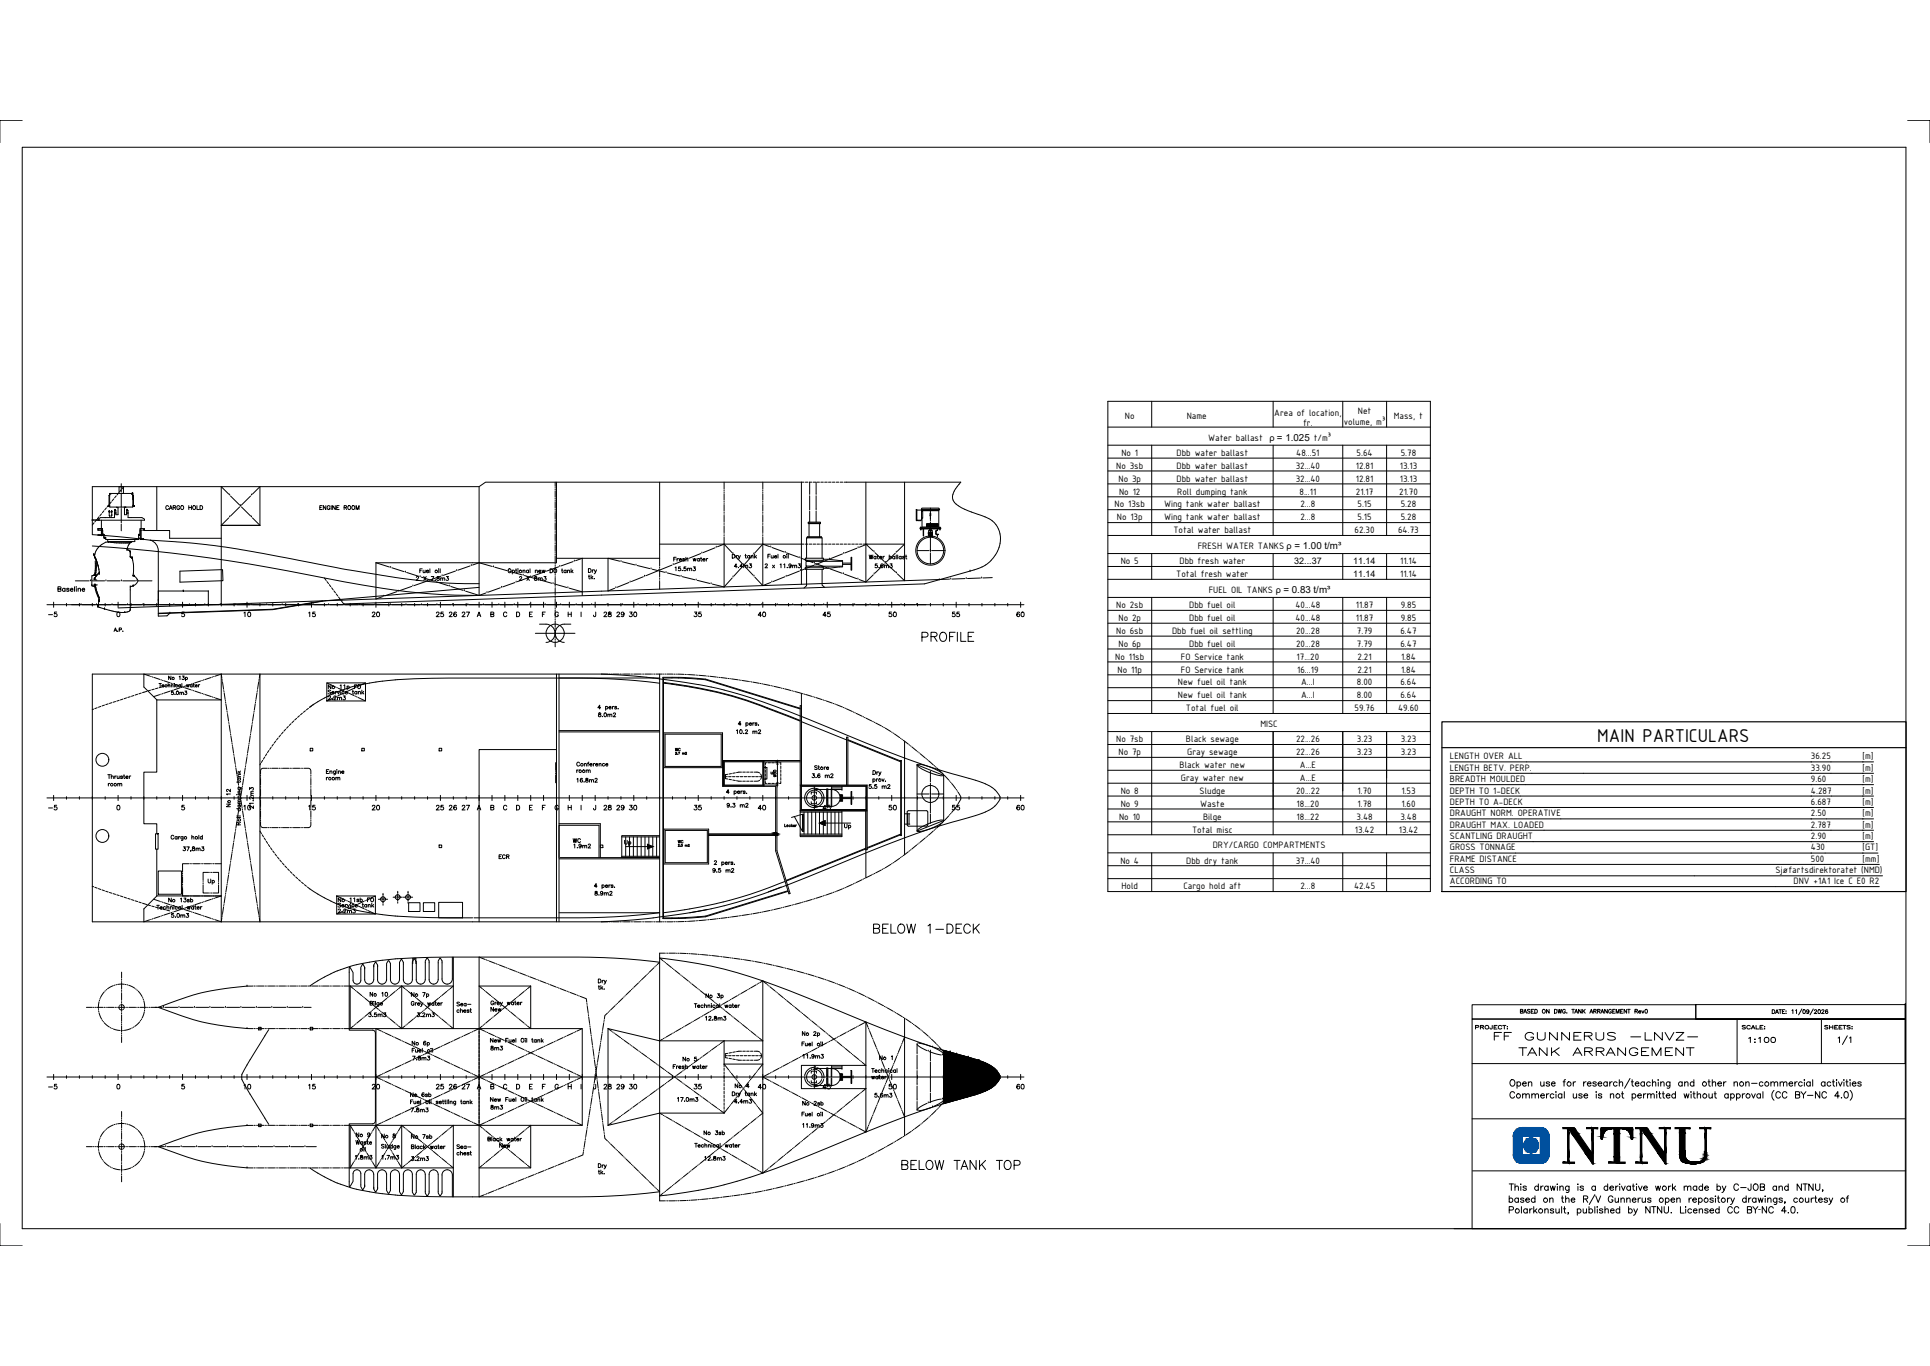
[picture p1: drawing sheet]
<svg xmlns="http://www.w3.org/2000/svg" width="1189mm" height="841mm" viewBox="0 0 1189 841" stroke-linecap="round" stroke-linejoin="round" font-family="sans-serif">
<defs><g id="words">
<text font-size="12.3" x="984" y="457">MAIN PARTICULARS</text>
<g font-size="9.7">
<text x="567" y="396">PROFILE</text>
<text x="537" y="576">BELOW 1-DECK</text>
<text x="555" y="721">BELOW TANK TOP</text>
</g>
<g font-size="8.8">
<text x="920" y="642">FF GUNNERUS -LNVZ-</text>
<text x="935" y="651">TANK ARRANGEMENT</text>
</g>
<g font-size="6.6">
<text x="201" y="426">No 11p FO</text>
<text x="519" y="512">Up</text>
<text x="384" y="522">Up</text>
<text x="112" y="526">37,8m3</text>
<text x="127" y="546">Up</text>
<text x="253" y="616">No 7p</text>
<text x="434" y="616">No 3p</text>
<text x="494" y="640">No 2p</text>
<text x="253" y="646">No 6p</text>
<text x="1076" y="643">1:100</text>
</g>
<g font-size="6.2">
<text x="693" y="258">No</text>
<text x="731" y="258">Name</text>
<text x="785" y="256">Area of location,</text>
<text x="836" y="255">Net</text>
<text x="859" y="258">Mass, t</text>
<text x="803" y="263">fr.</text>
<text x="828" y="262">volume, m³</text>
<text x="744" y="271">Water ballast</text>
<text x="691" y="281">No 1</text>
<text x="725" y="281">Dbb water ballast</text>
<text x="799" y="281">48...51</text>
<text x="836" y="281">5.64</text>
<text x="863" y="281">5.78</text>
<text x="688" y="289">No 3sb</text>
<text x="725" y="289">Dbb water ballast</text>
<text x="798" y="289">32...40</text>
<text x="835" y="289">12.81</text>
<text x="862" y="289">13.13</text>
<text x="689" y="297">No 3p</text>
<text x="725" y="297">Dbb water ballast</text>
<text x="798" y="297">32...40</text>
<text x="835" y="297">12.81</text>
<text x="862" y="297">13.13</text>
<text x="689" y="304">No 12</text>
<text x="725" y="304">Roll dumping tank</text>
<text x="800" y="304">8...11</text>
<text x="835" y="304">21.17</text>
<text x="862" y="304">21.70</text>
<text x="687" y="312">No 13sb</text>
<text x="717" y="312">Wing tank water ballast</text>
<text x="801" y="312">2...8</text>
<text x="836" y="312">5.15</text>
<text x="863" y="312">5.28</text>
<text x="688" y="320">No 13p</text>
<text x="717" y="320">Wing tank water ballast</text>
<text x="801" y="320">2...8</text>
<text x="836" y="320">5.15</text>
<text x="863" y="320">5.28</text>
<text x="723" y="328">Total water ballast</text>
<text x="834" y="328">62.30</text>
<text x="861" y="328">64.73</text>
<text x="738" y="338">FRESH WATER TANKS ρ = 1.00 t/m³</text>
<text x="690" y="347">No 5</text>
<text x="727" y="347">Dbb fresh water</text>
<text x="862" y="347">11.14</text>
<text x="725" y="355">Total fresh water</text>
<text x="862" y="355">11.14</text>
<text x="35" y="365">Baseline</text>
<text x="745" y="365">FUEL OIL TANKS ρ = 0.83 t/m³</text>
<text x="688" y="374">No 2sb</text>
<text x="733" y="374">Dbb fuel oil</text>
<text x="798" y="374">40...48</text>
<text x="835" y="374">11.87</text>
<text x="863" y="374">9.85</text>
<text x="29" y="381">-5</text>
<text x="149" y="381">10</text>
<text x="189" y="381">15</text>
<text x="228" y="381">20</text>
<text x="268" y="381">25</text>
<text x="276" y="381">26</text>
<text x="284" y="381">27</text>
<text x="371" y="381">28</text>
<text x="379" y="381">29</text>
<text x="387" y="381">30</text>
<text x="427" y="381">35</text>
<text x="466" y="381">40</text>
<text x="506" y="381">45</text>
<text x="547" y="381">50</text>
<text x="586" y="381">55</text>
<text x="625" y="381">60</text>
<text x="689" y="382">No 2p</text>
<text x="733" y="382">Dbb fuel oil</text>
<text x="798" y="382">40...48</text>
<text x="835" y="382">11.87</text>
<text x="863" y="382">9.85</text>
<text x="688" y="390">No 6sb</text>
<text x="722" y="390">Dbb fuel oil settling</text>
<text x="798" y="390">20...28</text>
<text x="836" y="390">7.79</text>
<text x="863" y="390">6.47</text>
<text x="689" y="398">No 6p</text>
<text x="733" y="398">Dbb fuel oil</text>
<text x="798" y="398">20...28</text>
<text x="836" y="398">7.79</text>
<text x="863" y="398">6.47</text>
<text x="687" y="406">No 11sb</text>
<text x="727" y="406">FO Service tank</text>
<text x="799" y="406">17...20</text>
<text x="836" y="406">2.21</text>
<text x="863" y="406">1.84</text>
<text x="688" y="414">No 11p</text>
<text x="727" y="414">FO Service tank</text>
<text x="799" y="414">16...19</text>
<text x="836" y="414">2.21</text>
<text x="863" y="414">1.84</text>
<text x="726" y="422">New fuel oil tank</text>
<text x="802" y="422">A...I</text>
<text x="836" y="422">8.00</text>
<text x="863" y="422">6.64</text>
<text x="726" y="430">New fuel oil tank</text>
<text x="802" y="430">A...I</text>
<text x="836" y="430">8.00</text>
<text x="863" y="430">6.64</text>
<text x="731" y="438">Total fuel oil</text>
<text x="834" y="438">59.76</text>
<text x="861" y="438">49.60</text>
<text x="776" y="447">MISC</text>
<text x="688" y="457">No 7sb</text>
<text x="731" y="457">Black sewage</text>
<text x="798" y="457">22...26</text>
<text x="836" y="457">3.23</text>
<text x="863" y="457">3.23</text>
<text x="689" y="465">No 7p</text>
<text x="731" y="465">Gray sewage</text>
<text x="798" y="465">22...26</text>
<text x="836" y="465">3.23</text>
<text x="863" y="465">3.23</text>
<text x="893" y="467">LENGTH OVER ALL</text>
<text x="1116" y="467">36.25</text>
<text x="1147" y="467">[m]</text>
<text x="727" y="473">Black water new</text>
<text x="801" y="473">A...E</text>
<text x="893" y="475">LENGTH BETV. PERP.</text>
<text x="1116" y="475">33.90</text>
<text x="1147" y="475">[m]</text>
<text x="727" y="481">Gray water new</text>
<text x="801" y="481">A...E</text>
<text x="893" y="482">BREADTH MOULDED</text>
<text x="1116" y="482">9.60</text>
<text x="1147" y="482">[m]</text>
<text x="690" y="489">No 8</text>
<text x="739" y="489">Sludge</text>
<text x="798" y="489">20...22</text>
<text x="836" y="489">1.70</text>
<text x="863" y="489">1.53</text>
<text x="893" y="489">DEPTH TO 1-DECK</text>
<text x="1116" y="489">4.287</text>
<text x="1147" y="489">[m]</text>
<text x="690" y="497">No 9</text>
<text x="739" y="497">Waste</text>
<text x="799" y="497">18...20</text>
<text x="836" y="497">1.78</text>
<text x="863" y="497">1.60</text>
<text x="893" y="496">DEPTH TO A-DECK</text>
<text x="1116" y="496">6.687</text>
<text x="1147" y="496">[m]</text>
<text x="29" y="500">-5</text>
<text x="149" y="500">10</text>
<text x="189" y="500">15</text>
<text x="228" y="500">20</text>
<text x="268" y="500">25</text>
<text x="276" y="500">26</text>
<text x="284" y="500">27</text>
<text x="371" y="500">28</text>
<text x="379" y="500">29</text>
<text x="387" y="500">30</text>
<text x="427" y="500">35</text>
<text x="466" y="500">40</text>
<text x="506" y="500">45</text>
<text x="547" y="500">50</text>
<text x="586" y="500">55</text>
<text x="625" y="500">60</text>
<text x="893" y="503">DRAUGHT NORM. OPERATIVE</text>
<text x="1116" y="503">2.50</text>
<text x="1147" y="503">[m]</text>
<text x="689" y="505">No 10</text>
<text x="741" y="505">Bilge</text>
<text x="799" y="505">18...22</text>
<text x="836" y="505">3.48</text>
<text x="863" y="505">3.48</text>
<text x="893" y="510">DRAUGHT MAX. LOADED</text>
<text x="1116" y="510">2.787</text>
<text x="1147" y="510">[m]</text>
<text x="734" y="513">Total misc</text>
<text x="835" y="513">13.42</text>
<text x="862" y="513">13.42</text>
<text x="893" y="517">SCANTLING DRAUGHT</text>
<text x="1116" y="517">2.90</text>
<text x="1147" y="517">[m]</text>
<text x="747" y="522">DRY/CARGO COMPARTMENTS</text>
<text x="893" y="524">GROSS TONNAGE</text>
<text x="1116" y="524">430</text>
<text x="1147" y="524">[GT]</text>
<text x="690" y="532">No 4</text>
<text x="731" y="532">Dbb dry tank</text>
<text x="798" y="532">37...40</text>
<text x="893" y="531">FRAME DISTANCE</text>
<text x="1116" y="531">500</text>
<text x="1147" y="531">[mm]</text>
<text x="893" y="538">CLASS</text>
<text x="1094" y="538">Sjøfartsdirektoratet (NMD)</text>
<text x="893" y="544">ACCORDING TO</text>
<text x="1105" y="544">DNV +1A1 Ice C E0 R2</text>
<text x="691" y="548">Hold</text>
<text x="729" y="548">Cargo hold aft</text>
<text x="801" y="548">2...8</text>
<text x="834" y="548">42.45</text>
<text x="29" y="672">-5</text>
<text x="149" y="672">10</text>
<text x="189" y="672">15</text>
<text x="228" y="672">20</text>
<text x="268" y="672">25</text>
<text x="276" y="672">26</text>
<text x="284" y="672">27</text>
<text x="371" y="672">28</text>
<text x="379" y="672">29</text>
<text x="387" y="672">30</text>
<text x="427" y="672">35</text>
<text x="466" y="672">40</text>
<text x="506" y="672">45</text>
<text x="547" y="672">50</text>
<text x="625" y="672">60</text>
</g>
<text font-size="5.8" x="1083" y="747">‑</text>
<g font-size="5.7">
<text x="101" y="315">CARGO HOLD</text>
<text x="196" y="315">ENGINE ROOM</text>
<text x="414" y="347">Fresh water</text>
<text x="415" y="353">15.5m3</text>
<text x="201" y="432">2.2m3</text>
<text x="453" y="453">10.2 m2</text>
<text x="355" y="483">16.8m2</text>
<text x="499" y="480">3.6 m2</text>
<text x="534" y="487">5.5 m2</text>
<text x="143" y="498" transform="rotate(-90 143 498)">No 12</text>
<text x="157" y="499" transform="rotate(-90 157 499)">21.2m3</text>
<text x="352" y="520">WC</text>
<text x="307" y="530">ECR</text>
<text x="438" y="538">9.5 m2</text>
<text x="103" y="557">No 13sb</text>
<text x="365" y="552">8.9m2</text>
<text x="207" y="563">2.2m3</text>
<text x="227" y="615">No 10</text>
<text x="226" y="627">3.5m3</text>
<text x="256" y="627">3.2m3</text>
<text x="434" y="629">12.8m3</text>
<text x="936" y="625">BASED ON DWG. TANK ARRANGEMENT Rev0</text>
<text x="301" y="648">8m3</text>
<text x="541" y="654">No 1</text>
<text x="253" y="654">7.8m3</text>
<text x="420" y="654">No 5</text>
<text x="452" y="671">No 4</text>
<text x="416" y="679">17.0m3</text>
<text x="452" y="681">4.4m3</text>
<text x="252" y="686">7.8m3</text>
<text x="494" y="695">11.9m3</text>
<text x="433" y="700">No 3sb</text>
<text x="218" y="706">Waste</text>
<text x="253" y="708">Black water</text>
<text x="218" y="715">1.8m3</text>
<text x="234" y="715">1.7m3</text>
<text x="252" y="716">3.2m3</text>
</g>
<g font-size="5.5">
<text x="782" y="271">ρ = 1.025 t/m³</text>
<text x="797" y="347">32...37</text>
<text x="834" y="347">11.14</text>
<text x="834" y="355">11.14</text>
</g>
<g font-size="5.3">
<text x="452" y="351">4.4m3</text>
<text x="470" y="351">2 x 11.9m3</text>
<text x="538" y="351">5.6m3</text>
<text x="255" y="358">2 X 7.8m3</text>
<text x="319" y="358">2 X 8m3</text>
<text x="105" y="429">5.0m3</text>
<text x="368" y="442">8.0m2</text>
<text x="501" y="475">Store</text>
<text x="447" y="498">9.3 m2</text>
<text x="353" y="523">1.9m2</text>
<text x="207" y="556">No 11sb FO</text>
<text x="105" y="566">5.0m3</text>
<text x="908" y="635">PROJECT:</text>
<text x="1072" y="635">SCALE:</text>
<text x="1123" y="635">SHEETS:</text>
<text x="301" y="643">New Fuel Oil tank</text>
<text x="494" y="653">11.9m3</text>
<text x="414" y="659">Fresh water</text>
<text x="252" y="676">No 6sb</text>
<text x="538" y="677">5.6m3</text>
<text x="494" y="682">No 2sb</text>
<text x="301" y="684">8m3</text>
<text x="219" y="701">No 9</text>
<text x="234" y="702">No 8</text>
<text x="253" y="702">No 7sb</text>
<text x="433" y="715">12.8m3</text>
</g>
<g font-size="4.9">
<text x="415" y="464">WC</text>
<text x="474" y="478">Up</text>
<text x="479" y="479" transform="rotate(-90 479 479)">900</text>
<text x="417" y="520">WC</text>
</g>
<text font-size="4.4" x="66" y="485">room</text>
</g></defs>
<!-- layer: Text -->
<g fill="none" stroke="#000" stroke-width=".62">
<path d="M682 247h199v302h-199zM709 247v16M784 247v16M827 247v16M854 247v16M682 263h199M682 274h199M709 274v56M784 274v56M827 274v56M854 274v56M682 282h199"/>
<path d="M682 290h199M682 298h199M682 314h199M682 306h199M682 322h199M682 330h199M682 341h199M682 349h199M682 357h199M709 341v16M784 341v16M827 341v16"/>
<path d="M854 341v16M682 368h199M682 376h199M709 368v71M784 368v71M827 368v71M854 368v71M682 384h199M682 392h199M682 400h199M682 408h199M682 415h199"/>
<path d="M682 439h199M682 423h199M682 431h199M682 450h199M682 458h199M709 450v64M784 450v64M827 450v64M854 450v64M682 466h199M682 474h199M682 490h199"/>
<path d="M682 498h199M682 482h199M682 506h199M682 514h199M682 525h199M682 533h199M709 525v24M784 525v24M827 525v24M854 525v24M682 541h199"/>
</g>
<!-- layer: 00_Paper_Layout_ Text -->
<g fill="none" stroke="#000" stroke-width=".62">
<path d="M893 469h223M893 476h223M1116 469h32M1116 476h32M1147 469h7M1147 476h7M893 483h223M893 490h223M893 497h223M1116 483h32M1116 490h32M1116 497h32"/>
<path d="M1147 483h7M1147 490h7M1147 497h7M893 504h223M893 511h223M893 518h223M1116 504h32M1116 511h32M1116 518h32M1147 504h7M1147 511h7M1147 518h7"/>
<path d="M893 525h223M893 532h223M893 539h267M1116 525h32M1116 532h32M1147 525h10M1147 532h11M893 546h265"/>
</g>
<!-- layer: 00_Paper_Layout_Thick -->
<path d="M888 444h286v105h-286zM888 460h286" fill="none" stroke="#000" stroke-width=".72"/>
<!-- layer: S0CO3 -->
<g fill="none" stroke="#000" stroke-width=".62">
<path d="M136 300v72M160 300v23h-24M295 300v67M343 297v49h-111v23M406 297v47h-63M521 297h71l-4 4-1 3M533 297v61M557 297v61M587 304a7 7 0 0 0 6 9l10 4M603 317l6 2M609 319a14 14 0 0 1 7 13M406 335h88"/>
<path d="M446 335v26M470 335v26M533 335h24M616 332v3l-2 4-4 6M359 344v23M375 344v20M494 360v-63h-195l-4 3h-238v29l32 3a9 9 0 0 1 6 2l2 3 1 2v40M497 360v1l-2 1M506 359v1l2 2M579 357h.1M579 357l-506 17M598 352h.1"/>
<path d="M598 352l-29 7-357 13-2-3M611 345l-6 4-7 3M98 364h30M113 364h.1M128 364v8M89 415v8l8 8M136 415v153M160 415v153M343 415v153M406 415v153M97 431v44h-8v32h8v6M97 431h39"/>
<path d="M557 456v70M191 461h2v1h-2zM223 461h1v1h-1zM270 461h2v1h-2zM343 462h-48v106M446 469h24v14h-24zM494 498h39M494 484h39M97 513h-1v10h1v-10M97 523v29M270 520h2v2h-2zM370 520h1v2h-1z"/>
<path d="M97 552l-8 8v8M97 552h39M279 589v44M295 589v148M406 587v152M247 607v26M279 607h-63v26h143v60h-143v26h63M295 607h32v26M470 604v118M159 632h2v2h-2zM191 632h2v2h-2zM232 633v86"/>
<path d="M533 629v41M557 627v72M446 641v14h24M470 641h-64l-31-8v60l31-8h40M533 656h-39v14h39M533 670v27M159 692h2v2h-2zM191 692h2v2h-2zM247 693v26M279 693v44M327 693v26h-32"/>
<circle cx="573" cy="339" r="8"/>
</g>
<!-- layer: S0CE1 -->
<g fill="none" stroke="#000" stroke-width=".62">
<path d="M136 300l5 4M160 300l-4 4M499 297v7M503 297v7M141 319l-5 4M141 318h.1M141 305h.1M142 305l6 6M148 312l-6 6M148 312h.1M149 312l5 6M154 305l-5 6"/>
<path d="M155 305h.1M155 318h.1M156 319l4 4M499 314h.1M499 304h.1M499 305v8M499 315v6M503 314h.1M503 304h.1M503 305v8M503 315v6M573 313v7"/>
<path d="M440 337l-7 3M441 337h.1M442 337l4-2 5 5M474 337l-4-2-5 6M475 337h.1M476 337l7 3M528 338l-8 2M529 337h.1M533 335l5 4M534 335l-5 2M538 340h.1M557 335l-4 4"/>
<path d="M565 339h7M573 340h.1M573 330h.1M573 321h.1M573 339h.1M573 321v8M573 331v8M574 339h7M232 346l8 3M241 349h.1M241 350l8 2M250 352h.1"/>
<path d="M251 352l7 3M263 358l-8 3M269 358l7 3M281 352l-8 2M281 351h.1M290 348l-8 3M290 348h.1M291 348l4-2 8 3M304 349h.1M305 349l7 2M313 352h.1M314 352l8 2"/>
<path d="M317 359l-7 2M332 357l8 2M335 352l-7 3M336 352h.1M341 359h.1M341 360l8 2M344 349l-7 3M345 349h.1M353 346l-7 2M354 345h.1M359 344l-4 1M375 344l7 2"/>
<path d="M383 346h.1M383 346l8 2M387 359l-7 3M388 358h.1M392 348h.1M393 348l7 2M396 355l-7 3M397 355h.1M401 350h.1M402 350l8 2M405 351l-7 3M406 351h.1"/>
<path d="M410 353h.1M411 353l8 2M414 348l-7 3M420 355h.1M420 355l8 2M429 357h.1M430 357l7 2M438 359h.1M451 356l-5 5-7-1M451 341h.1M452 355h.1M452 341l5 6"/>
<path d="M457 349l-5 6M458 348l6 6M464 342l-6 6M464 341h.1M464 355h.1M465 355l5 6 5-2M475 358h.1M484 355l-8 3M484 340h.1M484 355h.1M484 340l8 3M492 352l-7 3"/>
<path d="M493 343h.1M493 344l8 2M501 348l-7 3M502 347h.1M502 348h.1M502 347l8 3M510 345l-7 2M511 350h.1M511 344h.1M511 350l8 3M519 341l-7 3M520 353h.1"/>
<path d="M520 341h.1M520 354l8 2M528 357h.1M538 354l-5 4-4-1M538 353h.1M539 340l6 6M545 347l-6 6M552 341l-6 5M552 340h.1M552 353h.1M553 353l4 5M573 340v7"/>
<path d="M585 357h-6M586 357h.1M594 356l-8 1M595 356h.1M604 356h-8M605 356h.1M611 356h-5M44 372h5M50 372h.1M51 372h8M59 372h.1M60 372h8"/>
<path d="M69 372h.1M70 372h8M79 372h.1M79 372h8M88 372h.1M89 372h8M98 372h.1M98 372h8M107 372h.1M108 372h8M117 372h.1M117 372h8"/>
<path d="M126 372h.1M127 372h8M136 372h.1M136 372h8M145 372h.1M146 372h8M155 372h.1M156 372h8M164 372h.1M165 372h8M174 372h.1M175 372h8"/>
<path d="M183 372h.1M184 372h8M193 372h.1M194 372h8M202 372h.1M203 372h8M212 372h.1M213 372h8M222 372h.1M222 372h8M231 372h.1M232 372h8"/>
<path d="M236 367l-4 2M236 367h.1M241 372h.1M241 372h8M245 364l-8 3M245 364h.1M250 372h.1M251 372h8M254 361l-8 3M254 361h.1M260 372h.1M260 372h8"/>
<path d="M269 372h.1M270 372h8M277 361h.1M278 361l7 3M279 372h.1M279 372h8M286 364h.1M287 364l8 3 4-2M288 372h.1M289 372h8M298 372h.1M299 372h7"/>
<path d="M300 365h.1M307 372h.1M308 372h8M308 362l-7 3M309 362h.1M317 372h.1M318 372h8M326 372h.1M327 372h8M336 372h.1M337 372h8M345 372h.1"/>
<path d="M346 372h8M350 362h.1M351 362l8 2M355 372h.1M356 372h8M364 372h.1M365 372h8M374 372h.1M375 372h8M379 362l-4 2M379 362h.1M384 372h.1"/>
<path d="M384 372h8M393 372h.1M394 372h8M403 372h.1M403 372h8M412 372h.1M413 372h8M422 372h.1M422 372h8M431 372h.1M432 372h8M441 372h.1"/>
<path d="M442 372h7M450 372h.1M451 372h8M460 372h.1M461 372h7M469 372h.1M470 372h8M479 372h.1M480 372h8M488 372h.1M489 372h8M498 372h.1"/>
<path d="M499 372h8M507 372h.1M508 372h8M517 372h.1M518 372h8M526 372h.1M527 372h8M536 372h.1M537 372h8M546 372h.1M546 372h8M555 372h.1"/>
<path d="M556 372h8M565 372h.1M565 372h5M565 471l16 6M573 475v6M502 491h.1M502 484v7M502 492v6M565 489h7M573 481h.1M573 491h.1M573 489h.1"/>
<path d="M573 482v8M573 492v8M574 489h7M573 500h.1M573 501v6M581 505l-16 7M96 620h4M101 620h.1M102 620h7M110 620h.1M111 620h8M120 620h.1"/>
<path d="M121 620h8M129 620h.1M130 620h8M139 620h.1M140 620h8M148 620h.1M149 620h8M158 620h.1M159 620h8M167 620h.1M168 620h8M177 620h.1"/>
<path d="M178 620h8M186 620h.1M187 620h5M499 659a5 5 0 0 0-1 7M500 659h.1M501 658a5 5 0 0 1 5 5M502 657a6 6 0 0 0-6 5M502 656v6M502 658h7M502 657h.1M503 657a6 6 0 0 1 5 6M510 658v4"/>
<path d="M510 658h2M512 658a5 5 0 0 1 5 4M524 659h1v8h-1zM565 649h.1M565 658h.1M565 650v8M565 659v8M566 642h.1M566 642l8 2M571 647l-4-2-2-2v5M572 647h.1M572 647l8 3"/>
<path d="M573 653h.1M573 647v5M573 654v8M574 645h.1M575 645l4 2 2 2v9M581 649h.1M581 658h.1M581 659v8M496 663a6 6 0 0 0 4 6M496 662h.1M499 667h.1M501 669h.1"/>
<path d="M502 663h.1M502 664v6M502 668h7M506 665a5 5 0 0 1-7 2M506 664h.1M507 665a6 6 0 0 1-5 4M508 664h.1M509 663h.1M509 662v-4h1v4M509 664v5M510 663h.1M510 664v5"/>
<path d="M512 663h.1M512 662v-4v4M512 664v5M517 661h2v4h-2M517 664a5 5 0 0 1-5 4M518 663h.1M518 661v4M519 663h5M565 668h.1M565 677h.1M565 678v5l2-2 4-2M565 669v8"/>
<path d="M572 679h.1M573 663h.1M573 672h.1M573 663v8M573 673v6M580 677l-8 2M581 677h.1M581 668h.1M581 669v8l-1 2-5 2M566 684h.1M574 682l-8 2M574 682h.1"/>
<path d="M95 706h6M102 706h.1M103 706h8M112 706h.1M112 706h8M121 706h.1M122 706h8M131 706h.1M131 706h8M140 706h.1M141 706h8M150 706h.1"/>
<path d="M151 706h7M159 706h.1M160 706h8M169 706h.1M170 706h8M178 706h.1M179 706h8M188 706h.1M189 706h6"/>
</g>
<!-- layer: S0DA1 -->
<g fill="none" stroke="#000" stroke-width=".62">
<path d="M76 300l-1 1M494 297h1M496 297h2M498 297h2M501 297h1M503 297h2M506 297h1M508 297h2M510 297h2M513 297h1M515 297h2M517 297h2"/>
<path d="M520 297h1M61 318l-1 1M63 316l-1 2M64 314l-1 2M66 313l-1 1M67 311l-1 1M69 309l-1 1M70 307l-1 1M72 305l-1 2M73 303l-1 2M75 302l-1 1M58 322l-1 1"/>
<path d="M59 320l-1 1M494 335h1M496 335h2M498 335h2M501 335h1M503 335h2M506 335h1M508 335h2M510 335h2M513 335h1M515 335h2M517 335h2"/>
<path d="M520 335h1M522 335h2M525 335h1M527 335h2M529 335h2M532 335h1M200 356l1 1M201 358l1 1M203 360l1 1M204 362l1 1M206 364l1 1M207 366l1 1"/>
<path d="M209 368l1 1M58 437h-1M60 436h-2M62 435h-1M64 434l-1 1M67 433l-2 1M69 433h-2M71 432h-1M73 431l-1 1M76 430l-2 1M78 430h-2M80 429h-1"/>
<path d="M82 428l-1 1M85 427l-2 1M87 427h-1M90 426h-2M93 425h-2M95 424l-2 1M97 424h-1M100 423h-2M102 422l-2 1M104 422h-1M186 439l-1 1M188 438l-1 1"/>
<path d="M190 436l-1 1M192 435l-1 1M193 434h.1M168 458l-1 1M170 456l-1 2M171 454l-1 2M173 453l-1 1M174 451l-1 1M176 449l-1 1M178 447l-1 1M179 446l-1 1M181 444l-1 1"/>
<path d="M183 442l-1 1M185 441l-2 1M161 470l-1 1M162 468l-1 1M163 466l-1 1M164 464v1M166 462l-1 1M167 460l-1 1M447 478h1M448 477h-1v2l1 1M449 478h1M449 480h2"/>
<path d="M451 476l-2 1M451 478h2M453 476h-2M454 478h1M456 478h2M457 475l-3 1M458 475h1M458 478h2M460 475h1M461 478h1M462 475h2M463 478h2"/>
<path d="M465 475l3 1M465 478h2M468 478h1M468 477l1 1v2M471 472v1M471 474v2M471 476v2M471 479v1M472 470h-1v1M473 470h2M475 470h2M478 470h1"/>
<path d="M480 470h1v1M481 472v1M451 480l2 1M454 481h3M458 481h1M460 481h1M462 481h2M468 480l-3 1M471 481v1h1M473 482h2M475 482h2M478 482h1"/>
<path d="M481 481v1h-1M160 512l1 1M161 514l1 1M163 516l1 1M164 518l1 1M165 520l1 1M167 522l1 1M168 524l1 1M169 526l1 1M171 528l1 1M172 529l1 2M174 531l1 2"/>
<path d="M175 533l2 1M177 535l1 1M179 537l1 1M180 538l2 1M182 540l1 1M57 546h1M58 546l2 1M61 547l1 1M63 548h1M65 549h2M67 549l2 1M70 550l1 1"/>
<path d="M72 551h1M74 552h2M76 552l2 1M79 553l1 1M81 554h1M83 555h2M86 555l1 1M88 556l2 1M91 557l2 1M93 558h2M96 558l1 1M98 559l2 1"/>
<path d="M100 560h2M184 542l1 1M186 543l1 1M188 545l1 1M189 546l2 1M103 560l1 1M295 633v1M295 635v1M295 637v2M295 640v1M295 642v2M295 644v2"/>
<path d="M295 647v1M295 649v2M295 652v1M295 654v2M295 656v2M295 659v1M446 655v2M446 658v1M446 660v1M447 650h1M448 649h-1v2h1M449 650h1"/>
<path d="M449 652h2M451 648h-2M451 650h2M451 652h2M453 648h-2M454 650h1M454 652l3 1M456 650h2M457 647h-3M458 653h1M458 647h1M458 650h2"/>
<path d="M460 653h1M460 647h1M461 650h1M462 653h2M462 647h2M463 650h2M465 647l3 1M465 650h2M468 650h1M468 652l-3 1M468 648l1 2M469 650v2"/>
<path d="M295 661v2M295 663v2M295 666v1M295 668v2M295 671v1M295 673v2M295 675v2M295 678v1M446 662v2M446 665v1M446 667v2M446 669v2"/>
<path d="M446 672v1M446 674v2M446 677v1M446 679v2M295 680v2M295 683v1M295 685v2M295 687v2M295 690v1M295 692v1M446 681v2M446 684v1"/>
</g>
<!-- layer: S0CO1 -->
<g fill="none" stroke="#000" stroke-width=".62">
<path d="M14 91h1160v665h-1160zM75 298v4M97 300v27M67 312h.1M67 311h.1M67 315h2M67 315h.1M67 315l1 4M67 317h.1M67 312h1M68 304h.1M68 312h14"/>
<path d="M68 305l-1 6h1M68 304v8M68 304h14M69 315v4M69 315h.1M69 317h.1M71 316h.1M71 314h.1M72 312h1v5h-2v-3v5h-9l-2 1M73 304v-4h3v4M75 303h.1M75 312h.1"/>
<path d="M75 304v8M75 313v8M77 312v5h1v-3h1v5h8l2 1h-29M78 316h.1M78 316h1M78 314h.1M78 314h1M79 316h.1M81 304h1M81 304h.1M82 304h.1M82 304v8"/>
<path d="M82 305v6M82 311h1M83 312h-1M83 311h.1M83 312h.1M83 311v1M564 314l1 7zM565 314h3v6h-3M568 315v4M568 314h10h-10zM568 313h10l1 1h-12zM568 314v1"/>
<path d="M568 319v5M568 314h.1M573 316v2zM573 319h.1M578 314h.1M578 314v10M57 320h1M57 336a1055 1055 0 0 1 155 22 396 396 0 0 0 80 9M58 320h1M59 320h1M60 320h1M60 325h3v1h-3z"/>
<path d="M62 330h.1M62 329h-2l2 1M62 320v5M62 326v4M62 330h1M62 329h.1M63 330h.1M63 326v4M63 326h.1M63 326v3M63 329h.1M63 329v1h1"/>
<path d="M63 329v1M64 330h.1M64 330v1h1M64 331h.1M64 331h1M65 331h.1M66 332v1h17v-1M67 334h.1M68 334h12M75 322h.1M75 323v4M78 339l1-3 2-2h-16l-3 2a9 9 0 0 0-4 6"/>
<path d="M79 339l-1-1 1 1M79 339h1M80 339v1M80 334h.1M80 340h.1M80 340v3M80 334h1M81 333l-1 1M85 330h1M85 331l2 1M85 330h.1M85 330v2h-20v-1"/>
<path d="M86 330h.1M86 326h3v-1h-3v5M87 332h.1M87 326v6M87 320v5M87 332h1M88 332h.1M88 326h.1M89 327h15v4h32M93 333l25 1 21 3 73 13 34 6 29 3h20M497 331v-1h9v1M497 331h9"/>
<path d="M498 322v-1h7v1h-7h7M498 322v8M505 322v8M565 320h2M567 325l2 1zM567 325h12M567 326v-1v1M567 325v1M568 325v-1h10l1 1M568 325h11M568 325v1M569 326v4z"/>
<path d="M569 329h.1M569 329v1M569 328h.1M569 327h.1M569 327v1M569 326h.1M569 325h8M569 326h8M571 322h7v2h-7zM571 322v2M572 322v2M572 329h2"/>
<path d="M572 328h2M572 329v1h2v-1M572 328v-1h2v1M572 329v-1h2v1M572 328h2v2h-2zM572 330h2M572 327h2M573 330h-1M573 325v2M573 322v2M573 330h1M573 330h1h-2"/>
<path d="M574 322v2M574 325v2M574 330h.1M574 330v1M575 322v2M576 322v2M577 322v2M577 327v2M577 329l1 1zM577 329h1zM577 327h-1v2h1M577 326l1 1z"/>
<path d="M577 327h.1M577 326h1M577 325l2 1zM577 329h.1M578 322v2M578 329h.1M578 325v1M579 325v1M46 358h9M56 358h.1M56 358h8M57 358v3"/>
<path d="M57 354h.1M57 354v1v2M58 342h.1M58 342v1M58 356v1M58 354h.1M58 356h.1M58 354h-1M58 357h.1M58 357h2M58 343h1M58 341v1"/>
<path d="M58 343l1 1M59 343h-1v1M59 343v1M59 360h.1M59 345l-1 9M59 354h.1M59 354h1l-2 3M59 354h-1M59 344v4v6M59 344v1M59 345l1 1M60 346l1 5"/>
<path d="M60 346l1 3M60 354l-1 1M61 350v1M61 353h.1M61 352v1l-1 1M61 354v-1l-1 1M65 358h.1M66 358h8M75 358h.1M76 358h7M80 343l1 1M80 343h1"/>
<path d="M81 344h.1M81 344l1 5v6M82 345h.1M82 354h.1M82 354l1 1M83 355a2.9 2.9 0 0 1 2 3 2.9 2.9 0 0 1-2 2l-1 1M83 355h.1M84 358h.1M85 358h9M111 352l26-1v7h-26zM496 344h11v1h-11zM496 349h11v2h-11"/>
<path d="M497 344v-13h9v13M497 345v1M497 349h.1M497 351v9M506 345v1M506 349h.1M506 351v8M507 344l12 1v4l-12 1M519 346h-23v3h23M519 347h5M519 348h5M524 343h1v8h-1z"/>
<path d="M29 372h602M33 371v3M41 372v1M49 372v1M57 372v1M57 361h.1M57 361h1h-1M58 360h.1M58 360l3 9M59 360v3M59 360h-1M59 363l1 1"/>
<path d="M60 364l1 4M60 360h-1M60 374h2M60 373v1M60 373h.1M60 367h.1M61 370l-1 3M61 370h.1M61 369h.1M61 369v1M61 374h.1M62 374h.1"/>
<path d="M62 374l2 1M64 375h.1M64 375a29 29 0 0 0 15 2l1-1M65 372v1M73 371v3M77 377h.1M80 376h.1M80 361v15M81 372v1M82 361h.1M82 361h-2M89 372v1"/>
<path d="M97 372v1M104 372v1M112 371v3M120 372v1M128 372v1M136 372v1M144 372v1M152 371v3M160 372v1M168 372v1M176 372v1M184 372v1"/>
<path d="M192 371v3M200 372v1M208 372v1M216 372v1M224 372v1M232 371v3M240 372v1M247 372v1M255 372v1M263 372v1M271 371v3M279 372v1"/>
<path d="M287 372v1M295 362l-94 8M295 371v3M303 371v3M311 371v3M319 371v3M327 371v3M335 371v3M343 371v3M351 371v3M359 371v3M367 371v3"/>
<path d="M375 372v1M382 372v1M390 371v3M398 372v1M406 372v1M414 372v1M422 372v1M430 371v3M438 372v1M446 372v1M454 372v1M462 372v1"/>
<path d="M470 371v3M478 372v1M486 372v1M494 372v1M502 372v1M510 371v3M517 372v1M525 372v1M533 372v1M541 372v1M549 371v3M557 372v1"/>
<path d="M565 372v1M573 372v1M581 372v1M589 371v3M597 372v1M605 372v1M613 372v1M621 372v1M629 371v3M239 419l-15 2M240 419l26-1 91-1 29 2 20 2M344 415v153"/>
<path d="M344 417h62M430 418l-21-1v148l26-1 50-16M430 418h4M435 418l58 18M200 430l-9 5M409 421l16 2 20 4a240 240 0 0 1 33 11l15 6M409 420l8 1M417 421l28 6a244 244 0 0 1 33 11l15 6M493 436l-58-18-13-1h-14v149l10-1M494 427v71M494 434h-1v65M344 451h62"/>
<path d="M344 450h62M409 451h36v22h-36M410 452h34v20h-34zM494 444l27 12M522 456l33 13M522 455l33 14M342 470v4M342 475h.1M342 476h.1M342 477v5M445 469v15h33v40l8 26h1l-8-26v-41h-8M445 468h48"/>
<path d="M446 469h24v15h-24zM471 469h22M471 468v16M555 468v46zM565 471v41M565 471a24 24 0 0 1 16 6 24 24 0 0 1-16-6zM581 477v28M29 491h602M33 490v3M41 491v1M49 491v1M57 491v1"/>
<path d="M65 491v1M73 490v3M81 491v1M89 491v1M97 491v1M104 491v1M112 490v3M120 491v1M128 491v1M136 491v1M160 491v1M168 491v1"/>
<path d="M176 491v1M184 491v1M192 490v3M200 491v1M208 491v1M216 491v1M224 491v1M232 490v3M240 491v1M247 491v1M255 491v1M263 491v1"/>
<path d="M271 490v3M279 491v1M287 491v1M295 490v3M303 490v3M311 490v3M319 490v3M327 490v3M335 490v3M343 490v3M351 490v3M359 490v3"/>
<path d="M367 490v3M375 491v1M382 491v1M390 490v3M398 491v1M406 491v1M414 491v1M422 491v1M430 490v3M438 491v1M446 491v1M454 491v1"/>
<path d="M462 491v1M470 490v3M486 491v1M493 499v16h26v-16M493 499h41M493 483h41v40h-1M493 484h41v15h-41zM500 489v-1h3v1M500 494v1h3v-1M502 491v1M502 486h7M502 497h7"/>
<path d="M509 497v-11h1v11M510 486v11M510 486h2M512 497v-11v11M512 484v3M512 486h7M512 485h7M512 486a5 5 0 0 1 6 5 5 5 0 0 1-6 5M517 489h2v4h-2M517 491v1M518 489v4M519 484v3"/>
<path d="M519 492h5M519 491h5M521 483v-29h1v29M524 487h1v8h-1zM525 491v1M533 484v56M541 491v1M549 490v3M557 491v1M565 491v1M571 499v1M571 499h-11l-1 1v8l12 1"/>
<path d="M572 500v8M573 491v1M581 491v1M589 490v3M597 491v1M605 491v1M613 491v1M621 491v1M629 490v3M344 507h26v21M383 515v13M383 515h23"/>
<path d="M385 515v12M388 515v12M390 515v12M393 515v12M395 515v12M397 515v12M400 515v12M402 515v12M404 515v12M409 510h28v22h-28zM410 511h26v20h-26zM437 514h41"/>
<path d="M490 503h-2M491 502h-1M492 502h-1M492 502l2-1v11M493 500h26M493 514h26M494 501h1v11h-1l-5-9M495 500v14M498 500v14M500 500v14M502 500v14M505 507l3-2v3z"/>
<path d="M505 507h19M505 500v14M507 500v14M510 500v14M512 500v14M514 500v14M517 500v14M555 514l-21 8M557 501h3M557 507h3M559 501v6M560 501v6"/>
<path d="M566 511a27 27 0 0 1 15-6 24 24 0 0 1-16 7zM571 508v1M112 538h.1M112 539h.1M112 540v4M116 532h-4v5M117 532h.1M118 532h.1M119 532h4M124 532h.1M125 532h.1M126 532h4"/>
<path d="M128 537h-3v5M129 537h1M130 537h1M130 532h1M131 537h4v5M131 532h1M132 532h4M344 528v-20h25v20M344 529h62M345 528h61M383 527h23M386 521h13"/>
<path d="M533 522l-49 20M533 523l-49 19M112 546v6h4M112 544v1M112 545v1M112 548v4M119 552h4M124 552h.1M125 552h.1M125 545v5h3M126 552h4M129 550h1"/>
<path d="M130 550h1M130 552h1M131 552h1M132 552h4M135 545v5h-4M191 547l15 9M425 560h-3M484 543h-2a241 241 0 0 1-37 12l-20 5M485 549l-50 15-17 2M220 560l12 3 13 1 21 1h25M344 562h62l-20 2-22 1h-72M422 560l-13 2"/>
<path d="M230 594v9a2.8 2.8 0 0 1-3 3 2.8 2.8 0 0 1-2-3v-7l-2-2-1 2v8a2.4 2.4 0 0 1-2 2 2.4 2.4 0 0 1-3-2v-5l-1-3h-1v38h15l1 2v54M230 595v-1l2-2 1 2v9a2.8 2.8 0 0 0 2 3 2.8 2.8 0 0 0 3-3M254 590v3M256 590v3M279 589v14a3 3 0 0 1-4 3 3 3 0 0 1-3-3M270 603a2.8 2.8 0 0 1-3 3 2.8 2.8 0 0 1-3-3v-11l-1-2-1 2v11a2.8 2.8 0 0 1-3 3 2.8 2.8 0 0 1-3-3v-11l-1-2-1 2v11a2.8 2.8 0 0 1-3 3 2.8 2.8 0 0 1-3-3v-11l-1-1-1 1v11a2.8 2.8 0 0 1-3 3 2.8 2.8 0 0 1-2-3v-10l-2-2-1 2v11M272 603v-11l-1-2-1 2v11M1045 619h129v8h-129zM1174 618v138M1045 627h129h-267v129M1070 628v27M1122 627v28"/>
<path d="M1132 639l1-1v4M1138 638l-3 5M1139 639l1-1v4M1174 627v28v-28M512 656v2M512 657h7M512 658h7M519 656v2M907 655h267M29 663h602M33 661v4M41 662v2"/>
<path d="M49 662v2M57 662v2M65 662v2M73 661v4M81 662v2M89 662v2M97 662v2M104 662v2M112 661v4M120 662v2M128 662v2M136 662v2"/>
<path d="M144 662v2M152 661v4M160 662v2M168 662v2M176 662v2M184 662v2M192 661v4M200 662v2M208 662v2M216 662v2M224 662v2M232 661v4"/>
<path d="M240 662v2M247 662v2M255 662v2M263 662v2M271 661v4M279 662v2M287 662v2M295 661v4M303 661v4M311 661v4M319 661v4M327 661v4"/>
<path d="M335 661v4M343 661v4M351 661v4M359 661v4M367 661v4M375 662v2M382 662v2M390 661v4M398 662v2M406 662v2M414 662v2M422 662v2"/>
<path d="M430 661v4M438 662v2M446 662v2M454 662v2M462 662v2M470 661v4M478 662v2M486 662v2M494 662v2M500 665v2h3v-2M500 661v-2h3v2M502 662v2"/>
<path d="M510 661v4M517 662v2M525 662v2M533 662v2M541 662v2M549 661v4M557 662v2M565 662v2M573 662v2M581 662v2M589 661v4M597 662v2"/>
<path d="M605 662v2M613 662v2M621 662v2M629 661v4M231 690v1l-2 1h-14v38h1l1-3v-4a2.4 2.4 0 0 1 3-3 2.4 2.4 0 0 1 2 3v8l1 1 2-1v-8a2.8 2.8 0 0 1 2-3 2.8 2.8 0 0 1 3 3v9M907 689h267M238 723a2.8 2.8 0 0 0-3-3 2.8 2.8 0 0 0-2 3v9l-1 2-2-2v-1M238 723v10l1 2 2-2v-10a2.8 2.8 0 0 1 2-3 2.8 2.8 0 0 1 3 3v11l1 1 1-1v-11a2.8 2.8 0 0 1 3-3 2.8 2.8 0 0 1 3 3v11l1 2 1-2v-11a2.8 2.8 0 0 1 3-3 2.8 2.8 0 0 1 3 3v12l1 1 1-1v-12a2.8 2.8 0 0 1 3-3 2.8 2.8 0 0 1 3 3M270 723v12l1 1 1-1v-12M272 723a3 3 0 0 1 3-3 3 3 0 0 1 4 3v14M907 721h267"/>
<circle cx="573" cy="339" r="9"/>
<circle cx="502" cy="491" r="6"/>
<circle cx="502" cy="491" r="5"/>
<circle cx="502" cy="491" r="1.4"/>
<circle cx="573" cy="489" r="5"/>
<circle cx="502" cy="663" r="1.4"/>
</g>
<!-- layer: S0CO2 -->
<g fill="none" stroke="#000" stroke-width=".62">
<path d="M98 369v1M105 378h.1M105 378l-2 1h-5M199 370l-31 5-70 3M201 370l-33 5-70 3M330 390h24M332 384h4a6 6 0 0 1 6 6 6 6 0 0 1-6 6M352 384h-4a6 6 0 0 0-6 6 6 6 0 0 0 6 6M201 420h24v12h-24zM207 552h24v11h-24zM907 619h138v8h-138z"/>
<circle cx="342" cy="390" r="6"/>
<circle cx="478" cy="514" r=".8"/>
</g>
<!-- layer: S0PH1 -->
<g fill="none" stroke="#000" stroke-width=".62">
<path d="M342 297v2M446 297v4M470 297v4M342 300v1M342 301v1M342 302v4M342 307h.1M342 308h.1M342 309v4M342 313v1M342 314v1M342 316v4"/>
<path d="M446 302h.1M446 303h.1M446 304v4M446 309h.1M446 310h.1M446 311v4M446 315v1M446 316v1M446 317v4M470 302h.1M470 303h.1M470 304v4"/>
<path d="M470 309h.1M470 310h.1M470 311v4M470 315v1M470 316v1M470 317v4M342 320v1M342 321v1M342 322v4M342 327h.1M342 328h.1M342 329v4"/>
<path d="M342 333v1M342 335h.1M342 336v3M446 322h.1M446 323h.1M446 324v4M446 329h.1M446 330h.1M446 331v4M470 322h.1M470 323h.1M470 324v4"/>
<path d="M470 329h.1M470 330h.1M470 331v4M342 340v1M342 341v1M342 342v4M342 347h.1M342 348h.1M342 349v4M342 354h.1M342 355h.1M342 356v4"/>
<path d="M342 360v1M342 361v1M342 362v4M342 367h.1M342 368h.1M342 369v4M342 373v1M342 375h.1M342 376v4M342 380v1M342 381v1M342 382v4"/>
<path d="M342 387h.1M342 388h.1M342 389v4M342 394h.1M342 395h.1M342 396v2M89 415l3 1M93 416v1M94 417h.1M95 417l4 1M99 419h.1M100 419h.1"/>
<path d="M101 419l4 1M124 419l-4 1M125 419h-1M126 419h-1M130 417l-4 1M131 417h.1M132 416v1M133 416l3-1 1 2M137 418h.1M137 419h.1M159 419h.1M160 418h.1"/>
<path d="M160 415v2M371 415h4M375 415h1M376 415h1M377 415h4M382 415h.1M383 415h.1M384 415h4M389 415h.1M390 415h.1M391 415h4M395 415h1"/>
<path d="M396 415h1M397 415h4M402 415h.1M403 415h.1M404 415h4M409 415h.1M410 415h.1M411 415h4M415 415h1M416 415h1M417 415h4M422 415h.1"/>
<path d="M423 415h.1M424 415l4 1M429 416h.1M430 416h.1M431 416h4M435 416h1M436 416h1M437 416l4 1M442 417h.1M443 417h.1M444 417l4 1M449 418h.1"/>
<path d="M450 418h.1M451 418l4 1M455 419h1M456 419h1M457 419l4 1M462 420h.1M463 420h.1M464 420l4 1M98 428l-3 1M99 427h.1M100 427h.1M105 426l-4 1"/>
<path d="M105 421h1M106 421h1M107 421l4 2M112 423h.1M113 423h.1M117 421l-3 2M118 425h.1M118 421h.1M119 425h.1M119 421h.1M120 426l4 1M124 427h1"/>
<path d="M125 427h1M126 428l4 1M131 429h.1M132 429v1M133 430l3 1M137 420l1 4M138 425h.1M138 426h.1M138 427l1 4M139 431v1M139 432v1M139 433l1 4"/>
<path d="M140 438h.1M140 439h.1M140 440l1 4M156 440v4M156 439h.1M157 438h-1M157 433v4M157 432v1M158 431l-1 1M158 427v4M158 426h.1M159 425h.1"/>
<path d="M159 420v4M219 429h.1M220 429h.1M221 429l4 3M468 421h1M469 421h1M470 421l4 1M475 422h.1M476 422h.1M477 423h4M481 424h1M482 424h1"/>
<path d="M483 424l4 1M488 425h.1M489 426h.1M490 426l4 1M494 427h1M495 427h1M496 428l4 1M501 429h.1M502 429h.1M503 429l3 2M507 431h.1M508 431h.1"/>
<path d="M509 432l4 1M513 433h1M514 433l1 1M515 434l4 1M520 436h.1M520 436h1M521 436l4 2M526 438v1M527 439h.1M527 439l4 2M141 444v1M141 445v1"/>
<path d="M141 446l1 4M142 451h.1M142 452h.1M142 453l1 4M143 458h.1M143 459h.1M143 460l1 4M153 460l-1 4M153 459h.1M153 458h.1M154 453v4M154 452h.1"/>
<path d="M154 451h.1M155 446v4M155 445v1M156 444l-1 1M532 441h.1M533 442h.1M533 442l4 2M538 444h.1M538 445h1M539 445l4 2M543 447h1M544 448h1"/>
<path d="M545 448l4 2M549 451h1M550 451v1M551 452l3 2M555 455h.1M556 455h.1M556 456l4 2M560 459h.1M561 459h.1M562 460l3 2M144 464v1M144 465v1"/>
<path d="M144 466l1 4M145 471h.1M145 472h.1M145 473l1 4M146 477v1M146 478v1M146 479l1 4M150 479l-1 4M150 478v1M150 477v1M151 473l-1 4M151 472h.1"/>
<path d="M151 471h.1M152 466l-1 4M152 465v1M152 464v1M160 477v1M160 478v1M160 479v4M165 473h-4l-1 4M165 473h1M166 473h1M167 473h4M172 473h.1"/>
<path d="M173 473h.1M174 473h4M179 473h.1M180 473h.1M181 473h4M185 473h1M186 473h1M187 473h3l1 1v3M191 477v1M191 478v1M191 479v4M565 463h1"/>
<path d="M566 463v1M567 464l3 3M570 467h1M571 468h.1M572 468l3 3M575 471l1 1M576 472h.1M577 473l3 2M580 476h1M581 477h.1M582 477l2 3M147 499l-1 4"/>
<path d="M147 484h.1M147 498v1M147 485h.1M147 486l1 4M148 493l-1 4M148 492h.1M148 491h.1M148 493l1 4M149 486l-1 4M149 485h.1M149 484h.1M149 499l1 4"/>
<path d="M160 484h.1M160 485h.1M160 486v4M160 491h.1M160 492h.1M160 493v4M160 497v1M160 498v1M160 499v4M191 484h.1M191 485h.1M191 486v4"/>
<path d="M191 491h.1M191 492h.1M191 493v4M191 499v4M585 481h.1M586 482h.1M586 482l3 3M589 486h.1M590 487h.1M590 488l2 3v1l-2 3M144 519l-1 4M144 518h.1"/>
<path d="M144 517h.1M145 512l-1 4M145 511v1M145 510v1M146 506l-1 4M146 505h.1M146 504h.1M150 504h.1M150 505h.1M150 506l1 4M151 510v1M151 511v1"/>
<path d="M151 512l1 4M152 517h.1M152 518h.1M152 519l1 4M160 506l1 3 4 1M160 504h.1M160 505h.1M165 510h1M166 510h1M167 510h4M172 510h.1M173 510h.1"/>
<path d="M174 510h4M179 510h.1M180 510h.1M181 510h4M185 510h1M186 510h1M191 506v3l-4 1M191 504h.1M191 505h.1M566 520h-1M566 519h.1M570 516l-3 3"/>
<path d="M571 515l-1 1M571 515h.1M575 512l-3 2M576 511h-1M576 510v1M580 507l-3 3M581 506l-1 1M581 506h.1M584 502l-2 3M141 539l-1 4M141 538h.1M141 537h.1"/>
<path d="M142 532l-1 4M142 531v1M142 530v1M143 526l-1 3M143 525h.1M143 524h.1M153 524h.1M153 525h.1M154 526v3M154 530v1M154 531v1M155 532v4"/>
<path d="M155 537h.1M155 538h1M156 539v4M537 539l-4 1M538 538h.1M539 538h-1M543 536l-4 1M544 535h-1M545 535h-1M549 532l-4 2M550 532h-1M550 531h.1"/>
<path d="M554 528l-3 3M555 528h.1M556 527h.1M560 524l-4 3M560 524h.1M561 523h.1M565 520l-3 3M95 554l3 1M99 555h.1M100 555v1M101 556l4 1M107 558l4 1"/>
<path d="M112 559h.1M112 560h.1M113 560h.1M113 559v1M117 558l-3 1M124 556l-4 1M125 555l-1 1M126 555h-1M130 554l-4 1M131 553h.1M132 553h.1M136 552l-3 1"/>
<path d="M138 559l-1 3M138 558h.1M138 556v1M139 552l-1 4M139 551h.1M139 550h.1M140 545l-1 4M140 544v1M140 543v1M156 543v1M156 544l1 1M157 545v4"/>
<path d="M157 550h.1M157 551h1M158 552v4M158 556v1M159 558h.1M159 559v3M221 558l3 1M225 560h.1M233 554h1M235 554h.1M235 554h2M236 551h.1"/>
<path d="M236 554h.1M236 556h.1M236 550v1M236 552v1M236 554v1M236 557h.1M237 554h.1M238 554h1M242 552h1M244 552h.1M244 552h2M245 550h.1"/>
<path d="M245 552h.1M245 555h.1M245 549v1M245 551v1M245 553v1M245 555v1M246 552h.1M247 552h1M248 552h2M250 552h.1M251 552h1M251 550h.1"/>
<path d="M251 552h.1M251 555h.1M251 549v1M251 551v1M251 553v1M251 555v1M252 552h.1M253 552h1M481 559l-4 1M482 559h-1M483 559h-1M487 557l-4 1"/>
<path d="M488 557h.1M489 557h.1M494 556l-4 1M495 555l-1 1M496 555h-1M500 554l-4 1M501 554h.1M502 553h.1M506 552l-3 1M507 552h.1M508 551h.1M513 550l-4 1"/>
<path d="M514 549h-1M515 549h-1M519 547l-4 2M520 547h.1M521 546l-1 1M525 545l-4 1M526 544h.1M527 544h.1M531 542l-4 1M532 541h.1M533 541h.1M92 566l-3 2"/>
<path d="M93 566h.1M94 566h.1M99 564l-4 1M99 564h.1M100 564h.1M105 562l-4 1M120 562l4 1M124 564h1M125 564h1M126 564l4 1M131 566h.1M132 566h.1"/>
<path d="M137 565l-1 3-3-2M137 564v1M137 563h.1M159 563h.1M160 564v1M160 565v3M226 560h.1M227 561l4 2M371 568h4M375 568h1M376 568h1M377 568h4"/>
<path d="M382 568h.1M383 568h.1M384 568h4M389 568h.1M390 568h.1M391 568h4M395 568h1M396 568h1M397 568h4M402 568h.1M403 568h.1M404 568h4"/>
<path d="M409 568h.1M410 568h.1M415 568h-4M415 568h1M416 568h1M421 567l-4 1M422 567h.1M423 567h.1M428 567h-4M429 567h.1M430 567h.1M435 566l-4 1"/>
<path d="M436 566h-1M437 566h-1M441 566h-4M442 566h.1M443 565v1M448 565h-4M449 565h.1M450 565h.1M455 564l-4 1M456 564h-1M457 564h-1M461 563l-4 1"/>
<path d="M462 563h.1M463 563h.1M468 562l-4 1M469 562h-1M470 561l-1 1M474 561h-4M475 560h.1M476 560h.1M75 599v3M295 589l4 2M299 591h1M300 591h1"/>
<path d="M301 592l4 1M306 593v1M307 594h.1M308 594l3 2M312 596h.1M313 596h.1M314 597l4 1M318 598h.1M319 599h.1M320 599l4 1M399 600h-1M400 599h-1"/>
<path d="M403 596l-3 3M404 595h-1M404 594v1M406 587h3M406 590l2 2M406 592l-1 2M409 592h.1M410 593h.1M410 587h.1M411 593l3 3M411 587h.1M412 587h4"/>
<path d="M414 596h.1M415 597h.1M416 597l3 3M417 587h.1M418 587h.1M419 587h4M423 587h1M424 587h1M425 587h4M430 588h.1M431 588h.1M432 588h4"/>
<path d="M437 588h.1M438 588h.1M439 588l4 1M443 589h1M444 589h1M445 589l4 1M450 590h.1M451 590h.1M452 590l4 1M457 591h.1M458 591h.1M459 591l4 1"/>
<path d="M463 592h1M464 592h1M465 592l4 1M470 593h.1M471 593h.1M472 593l4 1M476 594h1M477 595h1M478 595l4 1M483 596h.1M484 596h.1M485 596l4 1"/>
<path d="M489 597l1 1M490 598h1M491 598l4 1M496 599h.1M497 599v1M498 600l3 1M61 617v4M61 616h.1M62 615h.1M64 611l-2 3M65 610h.1M66 609l-1 1"/>
<path d="M70 607l-4 2M71 606l-1 1M72 606h-1M73 619v1M74 619h.1M74 619h2l1 1M75 603h.1M75 604h.1M75 605v4M75 609v1M75 611h.1M75 612v4"/>
<path d="M75 616v1M75 617v1M75 618v4M77 606h-5M77 606h1M78 606h1M79 607l4 1M84 609h.1M84 610h1M85 610l3 4M88 614v1M88 615v1"/>
<path d="M89 616v4M152 607l-13 2-15 2-26 9 26 9 15 3 13 1M152 607h.1M156 607h-4M157 607h.1M158 607h.1M159 607h4M163 607h1M164 607h1M165 607h4M170 607h.1M171 607h.1"/>
<path d="M172 607h4M177 607h.1M178 607h.1M179 607h4M183 607h1M184 607h1M185 607h4M190 607h.1M191 607h.1M192 607h4M197 607h.1M198 607h.1"/>
<path d="M199 607h4M203 607h1M204 607h1M205 607h4M210 607h.1M211 607h.1M212 607h4l2 2M218 609h.1M219 610h.1M220 610l3 3M223 613l1 1M224 614h.1"/>
<path d="M225 615l3 2M228 618h1M229 618l1 1M230 619l3 2M233 619l-3 2M234 618v1M235 618h-1M238 615l-3 2M243 610l-3 3M244 610h.1M245 609h.1M246 609l1-2 2 2"/>
<path d="M250 609h.1M261 618v1M262 619l3 2M265 619l-3 2M266 618l-1 1M270 615l-3 2M271 614h.1M272 613l-1 1M275 610l-3 3M276 610h.1M277 609h-1M279 607l-2 2"/>
<path d="M295 607l2 2M298 609h.1M298 610h1M299 610l3 3M303 613v1M304 614h.1M304 615l3 2M308 618h.1M309 618v1M309 619l4 2M313 619l-4 2M313 618v1"/>
<path d="M314 618h.1M318 615l-3 2M318 614h.1M319 613v1M323 610l-3 3M324 610h-1M324 601h1M324 609h.1M325 601h1M326 601l4 2M327 607l-2 2M331 603h.1"/>
<path d="M332 603v1M333 604l3 1M337 605v1M338 606h.1M339 606l3 2M343 608h.1M344 608h.1M345 609l4 1M349 610h1M350 611h1M351 611l4 1M355 613h1"/>
<path d="M356 613h1M357 613l4 2v2M361 618h1M362 619h.1M362 620v4M379 619l-3 3M380 618l-1 1M380 618h.1M384 614l-3 3M384 614h.1M385 613h.1M389 610l-3 3"/>
<path d="M389 609h.1M390 608v1M393 605l-3 3M394 604v1M395 604h-1M398 600l-3 3M419 600l1 1M420 601h.1M421 602l3 2M425 604v1M425 605h1M426 606l3 2"/>
<path d="M430 609h.1M431 609v1M431 610l3 2M442 618l3 3M443 620l-4 2M444 619h-1M444 619h.1M449 616h.1M450 615v1M454 613l-3 2M455 613h.1M456 612h.1"/>
<path d="M460 610l-3 2M461 609h.1M462 609h-1M466 606l-4 2M467 606h-1M468 605h-1M468 605l2-1 2 2M473 606h.1M473 607h1M474 608l3 2M478 610v1M479 611h.1"/>
<path d="M479 612l3 2M483 615h.1M484 615v1M485 616l3 3M488 619h.1M489 620h.1M502 601h.1M503 601v1M504 602l4 1M508 603h1M509 603l1 1M510 604l4 1"/>
<path d="M515 605v1M516 606h.1M517 606l3 2M521 608h.1M522 608h.1M523 609l3 1M527 610v1M528 611h.1M529 611l3 2M533 613v1M534 614h.1M535 614l3 2"/>
<path d="M539 616v1M540 617h.1M541 617l3 2M545 620h.1M53 620h4M58 620h.1M59 620h.1M60 620h4M61 622h.1M61 623h.1M61 624l2 3M63 628h.1"/>
<path d="M64 629h.1M64 620h1M64 630l3 2M65 620h1M66 620h4M68 633h.1M69 633h.1M70 634h4M71 620h.1M72 620h.1M73 620h4M73 620l1 1 1 1"/>
<path d="M75 634h.1M75 623h.1M75 624h.1M75 625v4M75 629v1M75 631h.1M75 632v4M75 636v1M75 637v1M75 638v4M76 634h.1M76 621v1"/>
<path d="M76 621h.1M77 620h1M79 620h.1M80 620h4M81 633l-4 1M82 633h-1M82 632h.1M84 620h1M85 620h1M86 629l-3 3M86 620h4M87 628l-1 1"/>
<path d="M87 627v1M89 623l-1 4M89 622h.1M89 621h.1M91 620h.1M92 620h.1M93 620h4M152 633h.1M152 633h4M157 633h.1M158 633h.1M159 633h4"/>
<path d="M163 633h1M164 633h1M165 633h4M170 633h.1M171 633h.1M172 633h4M177 633h.1M178 633h.1M179 633h4M183 633h1M184 633h1M185 633h4"/>
<path d="M190 633h.1M191 633h.1M192 633h4M197 633h.1M198 633h.1M199 633h4M203 633h1M204 633h1M205 633h4M210 633h.1M211 633h.1M218 632l-2 1h-4"/>
<path d="M218 631h.1M219 630v1M223 627l-3 3M224 627h-1M232 633l3 2M236 635h.1M236 636h1M237 636l4 2M240 627l3 3M242 638h.1M242 638l1 1M243 639l4 2"/>
<path d="M244 630v1M245 631h.1M246 632l1 1 2-1M250 631h.1M251 630v1M255 627l-3 3M271 627h1M272 627l3 3M276 630v1M276 631h1M277 632l2 1M283 639l-3 2"/>
<path d="M284 638v1M285 638h.1M289 636l-3 2M290 636h.1M291 635h.1M295 633l-3 2M295 633l4 2M297 632l-2 1M298 631h.1M299 630l-1 1M299 635h.1M300 636h.1"/>
<path d="M301 636l4 2M302 627l-3 3M303 627h.1M304 626h.1M307 623l-3 3M308 623h.1M309 622h.1M313 622h.1M314 623h.1M315 623l3 3M318 626h.1M319 627h.1"/>
<path d="M320 627l3 3M323 630l1 1M324 631h.1M325 632l2 1M347 639l-4 2M348 638l-1 1M349 638h-1M353 636l-4 2M354 636h-1M355 635h-1M359 633l-4 2M362 624v1"/>
<path d="M363 625v1M363 626v4M363 631h.1M363 632h.1M364 633v4M364 637v1M364 638v1M364 639l1 4M371 637l-1 3M371 636h.1M371 635h.1M372 630l-1 4"/>
<path d="M372 629h.1M372 628h.1M374 624l-1 1-1 2M375 633l2 2M375 623h.1M376 622l-1 1M377 635l1 1M378 636h1M379 637l3 2M383 639v1M384 640h.1M408 640l-2 1"/>
<path d="M409 639v1M410 639h.1M414 636l-4 2M415 636h-1M416 635l-1 1M420 633l-4 2M421 633h-1M421 632h.1M425 630l-3 2M426 629h.1M427 629h.1M431 626l-3 2"/>
<path d="M438 623h-1M439 622h-1M445 621h1M446 622h.1M447 622l3 3M451 625v1M451 626h1M452 627l3 2M456 630h.1M457 630h.1M457 631l3 2M461 634h.1"/>
<path d="M462 634v1M463 635l3 2M466 638h.1M467 638v1M468 639l2 2M490 620l3 3M493 623h1M494 624h.1M495 624l3 3M498 627l1 1M499 628h1M500 629l3 2"/>
<path d="M504 632h.1M509 636h.1M510 636v1M510 637l3 3M515 639l-3 2M516 638v1M517 638h.1M521 636l-3 2M522 635h.1M523 635h-1M527 633l-4 2M528 632h-1"/>
<path d="M529 632h-1M529 631l4-2 2 3M535 633h.1M535 634h.1M536 635l1 4M537 639l1 1M546 620h.1M547 621l3 2M551 623h.1M551 623l1 1M552 624l4 2M556 626l1 1"/>
<path d="M557 627h1M557 638l-1 4M558 627l3 3M562 630h.1M563 631h.1M564 631l3 3M567 634h.1M568 635h.1M569 635l3 3M572 638l1 1M573 639h.1M574 640l3 3"/>
<path d="M241 659l-4 1M242 658h.1M243 658h-1M247 656l-4 2M248 641h.1M248 655v1M249 641h.1M249 655h.1M249 642l4 1M253 653l-4 2M262 647l3 2M265 647l-3 2"/>
<path d="M268 650l3 2M271 645l-3 1M272 652h.1M272 644h.1M273 653h.1M273 644h.1M274 653l3 2M277 642l-3 1M278 655h.1M278 641h.1M279 655v1M279 641h.1"/>
<path d="M280 656l3 2M284 658h.1M285 658h.1M286 659l3 1M305 659l-4 1M305 658h.1M306 658h.1M311 656l-4 2M312 655l-1 1M312 655h.1M317 653l-4 2M318 653h-1"/>
<path d="M318 652h.1M319 645l4 1M323 650l-4 2M323 646l1 1M324 650h-1M324 647h.1M324 649h.1M325 647l4 2M329 647l-4 2M329 649h1M330 647h-1M330 650h1"/>
<path d="M331 646l-1 1M331 650l4 2M335 645l-4 1M335 652h1M336 653h1M337 653l4 2M341 642l-4 1M341 655h1M342 641h-1M342 655l1 1M343 641h-1M343 656l4 2"/>
<path d="M347 658h1M348 658h1M349 659l4 1M365 644h.1M365 645h.1M365 646l1 4M366 651h.1M366 652h.1M366 653l1 4M367 657v1M367 658v1M367 659l1 4"/>
<path d="M368 656l-1 4M368 655v1M368 654v1M369 650l-1 4M369 649h.1M369 648h.1M370 643l-1 4M370 642v1M370 641v1M384 640l4 3M388 643h.1M389 644h.1"/>
<path d="M390 644l3 3M394 647h.1M394 648h1M395 648l3 3M399 651h.1M400 652h.1M401 652l3 3M404 655h1M405 656h.1M406 656l3 3M410 659h.1M411 659v1"/>
<path d="M420 660l-3 2M432 651h.1M436 648l-3 2M437 647v1M438 647h.1M442 644l-4 2M442 643v1M443 643h.1M446 655l3 4M446 641l-2 2M449 659h.1M467 659h-1"/>
<path d="M470 655l-3 4M476 660h-1M480 658l-4 2M481 657h-1M482 657h-1M486 655l-4 1M487 654h-1M488 654h-1M492 651l-4 2M503 645l-3 2M504 645h.1M505 644h.1"/>
<path d="M509 642l-3 2M510 642h.1M511 641h.1M514 640h.1M515 641h.1M516 641l3 3M519 644v1M520 645h.1M521 646l3 2M524 648l1 1M525 649h.1M526 650l3 2"/>
<path d="M529 653h1M530 653l1 1M531 654l2 2M538 640v1M538 641l2 4M540 645v1M540 646l1 1M543 654l2 3M545 658h.1M545 659h1M546 660l1 3M550 657l-2 3"/>
<path d="M550 656h.1M553 650h.1M553 649h.1M555 644l-2 4M555 643v1M556 642v1M577 643h.1M578 644h.1M578 644l3 3M582 648h.1M582 649h.1M583 650l2 3"/>
<path d="M586 653h.1M586 654h1M587 655l2 3M590 659h.1M590 659v1M235 662l-3 1 3 2M236 661h.1M237 661h-1M237 666l4 1M242 668h.1M242 668h1M243 669l4 1"/>
<path d="M248 671h.1M249 671h.1M249 671l4 2M261 679h.1M262 677l3 2M265 677l-3 2M266 679h.1M267 680h.1M268 680l3 2M271 674l-3 2M272 674h.1M277 671l-3 2"/>
<path d="M290 661h.1M291 661h.1M292 662l3 1M295 663l-3 2M295 663l4 2M299 662l-4 1M299 665h.1M299 661h.1M300 665v1M300 661h.1M301 666l4 1M305 668h.1"/>
<path d="M306 668h.1M307 669l4 1M311 671h1M312 671h.1M313 671l4 2M317 673l1 1M318 674h.1M319 674l4 2M323 680l-4 2M323 676h1M324 680h-1M324 677h.1"/>
<path d="M324 679h.1M325 677l4 2M329 677l-4 2M329 679h1M330 677h-1M330 680h1M331 676h-1M331 680l4 2M335 674l-4 2M336 674h-1M337 673l-1 1M341 671l-4 2"/>
<path d="M342 671h-1M343 671h-1M347 669l-4 1M348 668h-1M349 668h-1M353 666l-4 1M353 661h1M354 665l-1 1M354 661h1M355 665h-1M355 662l4 1-4 2M365 676l-1 4"/>
<path d="M365 675h.1M365 674h.1M366 670l-1 3M366 669h.1M366 667v1M367 663l-1 4M367 662h.1M367 661h.1M368 664h.1M368 665h.1M368 666v4M369 670v1"/>
<path d="M369 671v1M369 672v4M369 677h.1M370 678h.1M370 679v4M393 679l-3 3M394 679h.1M395 678h-1M398 675l-3 3M399 675h.1M400 674v1M404 672l-3 2"/>
<path d="M405 671h-1M405 670v1M409 668l-3 2M410 667h.1M411 666v1M411 660l4 2M415 664l-4 2M415 663h.1M416 663v1M416 663h.1M417 664l3 2M421 667h.1"/>
<path d="M421 667l1 1M422 668l3 2M428 672l3 2M433 676l3 2M437 679h.1M438 679h.1M438 680l4 2M450 660h.1M451 661l2 3M457 671l-2 3M459 671l2 3M465 661l-2 3"/>
<path d="M466 660h.1M474 661l-4 2 4 2M475 660l-1 1M475 666h1M476 667l4 1M480 669h1M481 669h1M482 670l4 2M486 672h1M487 672h1M488 673l4 2M492 675h1"/>
<path d="M493 675v1M524 678l-3 3M525 677l-1 1M525 677h.1M529 674l-3 2M530 673h-1M531 673h-1M533 670l-2 2M541 679l-1 1M542 675l-1 4M545 669l-2 4M547 663l-1 3"/>
<path d="M548 664h.1M548 662h.1M548 661h.1M553 676v1M553 677v1M553 678l2 4M581 679l-3 3M582 678h.1M582 677h.1M585 674l-2 3M586 673h.1M587 672h-1"/>
<path d="M589 668l-2 3M590 667v1M590 666v1M591 660l1 2v2l-1 2M64 697l-2 3M65 696h.1M66 695h-1M70 693l-4 2M71 692h-1M72 692h-1M75 684v4M75 689h.1"/>
<path d="M75 690h.1M75 691v4M75 695v1M75 696v1M75 697v4M77 692h-5M77 692h1M78 692h1M79 692l4 2M84 695h.1M84 695l1 1M85 696l3 3"/>
<path d="M88 700h.1M152 693l-15 2-12 2-10 3-17 6 9 4a148 148 0 0 0 45 9M152 693h.1M156 693h-4M157 693h.1M158 693h.1M159 693h4M163 693h1M164 693h1M165 693h4M170 693h.1M171 693h.1"/>
<path d="M172 693h4M177 693h.1M178 693h.1M179 693h4M183 693h1M184 693h1M185 693h4M190 693h.1M191 693h.1M192 693h4M197 693h.1M198 693h.1"/>
<path d="M199 693h4M203 693h1M204 693h1M205 693h4M210 693h.1M211 693h.1M212 693h4l2 3M232 693l2 3M232 693l-2 3M235 691l-3 2M236 691h.1M237 690l-1 1"/>
<path d="M241 688l-4 2M242 688h.1M243 688h-1M247 686l-4 1M248 685h.1M249 685h.1M249 695l-2-2-2 3M250 695h.1M251 696h.1M253 683l-4 1M271 700h.1M272 699h-1"/>
<path d="M272 682h.1M273 682v1M274 683l3 1M275 696l-3 3M276 696h.1M277 695h-1M278 685h.1M279 685h.1M279 693l-2 2M280 686l3 1M284 688h.1M285 688h.1"/>
<path d="M286 688l3 2M290 690v1M291 691h.1M292 691l3 2M295 693l2 2M298 695h.1M298 696h1M299 691l-4 2M299 696l3 3M299 691h.1M300 690v1M303 699h.1"/>
<path d="M304 700h.1M305 688l-4 2M305 688h.1M306 688h.1M311 686l-4 1M317 683l-4 1M318 682l-1 1M318 682h.1M318 700h.1M319 699h.1M323 696l-3 3M324 696h-1"/>
<path d="M324 695h.1M327 693l-2 2M335 682h1M336 682l1 1M337 683l4 1M341 685h1M342 685h1M343 686l4 1M347 688h1M348 688h1M349 688l4 2M353 690l1 1"/>
<path d="M354 691h1M355 691l4 2M361 696v4M362 695h.1M362 694h.1M362 689v4M363 688v1M363 687v1M364 683l-1 4M364 682h.1M364 681h.1M370 684h.1"/>
<path d="M370 685h1M371 686v4M371 690v1M371 691v1M371 692l1 4M372 697h.1M372 698h.1M372 699l1 2 1 1M377 691l-2 2M378 691h-1M379 690h-1M382 687l-3 3"/>
<path d="M383 687h.1M384 686h.1M388 683l-4 3M388 683h.1M389 682h.1M406 685l2 1M409 687h.1M410 687h.1M410 688l4 2M414 690h1M415 691h1M416 691l4 2"/>
<path d="M420 693l1 1M421 694h.1M422 694l3 2M426 697h.1M427 697h.1M428 698l3 2M442 682v1M443 683h.1M449 682l-3 3-2-1M449 681h.1M452 700h-1M455 697l-3 3"/>
<path d="M456 696v1M457 696h.1M460 693l-3 2M461 692h.1M462 692h.1M466 689l-3 2M466 681h1M466 688h.1M467 682l3 3-2 2M467 687v1M498 699l-3 3M499 699h-1"/>
<path d="M500 698h-1M503 695l-3 3M506 682l3 2M510 684v1M511 685h.1M512 685l3 2M513 687l-3 2M514 686h.1M515 685h.1M516 688h.1M517 688h.1M518 688l3 2"/>
<path d="M519 682l-3 3M519 682h.1M520 681h.1M522 691h.1M522 691h1M523 692l4 1M527 694h1M528 694h1M535 694l-2 3-4-2M535 693h.1M535 692h.1M537 688l-1 3"/>
<path d="M538 687h-1M538 686h.1M540 681l-2 4M540 680v1M555 682v1M556 683v1M556 684l1 4M557 700h-1M558 699h-1M561 697l-3 2M562 696h.1M563 695v1"/>
<path d="M567 693l-3 2M567 692h.1M568 691v1M572 688l-3 3M573 688h-1M573 687h.1M577 684l-3 2M577 683h.1M578 682h.1M53 706h4M58 706h.1M59 706h.1"/>
<path d="M60 706h4M61 707v1M61 708v1M61 703v4M61 709l2 4M61 702h.1M62 701h.1M63 714h.1M64 715h.1M64 706h1M64 715l3 3M65 706h1"/>
<path d="M66 706h4M68 718v1M69 719h.1M70 719l4 1M71 706h.1M72 706h.1M73 706h4M73 706l1 1 1 1M73 705v1M74 705h.1M74 704l2 1 1 1M75 702h.1"/>
<path d="M75 703h.1M75 704v4M75 709h.1M75 710h.1M75 711v4M75 715v1M75 716v1M75 717v4M76 707h.1M76 706v1M77 706h1M79 706h.1"/>
<path d="M80 706h4M81 719l-4 1M82 719h-1M82 718h.1M84 706h1M85 706h1M86 715l-3 3M86 706h4M87 714h-1M87 713v1M88 701h.1M89 702v4"/>
<path d="M89 709l-1 4M89 708h.1M89 707h.1M91 706h.1M92 706h.1M93 706h4M152 719h.1M152 719h4M157 719h.1M158 719h.1M159 719h4M163 719h1"/>
<path d="M164 719h1M165 719h4M170 719h.1M171 719h.1M172 719h4M177 719h.1M178 719h.1M179 719h4M183 719h1M184 719h1M185 719h4M190 719h.1"/>
<path d="M191 719h.1M192 719h4M197 719h.1M198 719h.1M199 719h4M203 719h1M204 719h1M205 719h4M210 719h.1M211 719h.1M218 716l-2 3h-4M222 708v1"/>
<path d="M225 708v1M230 716l2 3 2-3M238 703v1M238 708v1M238 704l3 4M241 704l-3 4M241 708v1M241 703v1M245 716l2 3 2-2M250 717h.1M260 709l-3 2M267 709l3 2"/>
<path d="M270 700l-3 3M271 712h.1M271 713h1M272 713l3 3M276 716h.1M276 717h1M277 717l2 2M297 717l-2 2M298 717h.1M299 716h-1M302 713l-3 3M303 713h.1"/>
<path d="M304 712h.1M304 700l3 3M307 709l-3 2M308 703v1M308 708v1M309 704h.1M309 708h.1M309 705l4 2M313 705l-4 2M313 708h.1M313 704h.1M314 708v1"/>
<path d="M314 703v1M315 709l3 2M318 700l-3 3M318 712h.1M319 713h.1M320 713l3 3M323 716h1M324 717h.1M325 717l2 2M337 720h.1M341 718l-3 2M342 718h.1"/>
<path d="M343 717v1M347 716l-3 1M348 715v1M349 715h.1M354 713l-4 2M355 713h-1M356 712l-1 1M359 709v2l-3 1M360 708h-1M360 707h.1M360 702v4M361 701v1"/>
<path d="M361 700v1M375 703h.1M375 704h1M376 704l3 3M379 708h1M380 708v1M381 709l3 3M384 712h.1M385 713h.1M386 714l3 2M389 717h.1M390 718h.1"/>
<path d="M390 718l3 3M429 718l-3 2M430 717v1M431 717h.1M433 701l4 2M434 714l-3 2M437 703l1 1M438 704h1M439 704l4 2M440 709h.1M441 708v1M443 707h1"/>
<path d="M444 707v1M445 705l-3 3M445 708l3 2M446 705h-1M446 704h.1M450 711h.1M450 701l-3 3M451 711l3 2M451 701h.1M455 713v1M456 714h.1M457 715l3 2"/>
<path d="M461 717h.1M461 717l1 1M462 718l4 2M473 720h.1M474 719h-1M477 716l-3 3M478 715v1M479 715h.1M482 712l-3 2M483 711h.1M484 711h.1M488 708l-3 2"/>
<path d="M488 707h.1M489 706v1M493 703l-3 3M494 703h-1M494 702h.1M520 719l-3 1M521 718h.1M522 718h.1M526 716l-3 2M527 716h.1M528 715h.1M532 713l-3 2"/>
<path d="M533 713h.1M534 712h.1M538 710l-3 2M539 710h.1M540 709h.1M544 707l-3 2M545 706v1M546 706h.1M550 704l-3 2M551 703h.1M552 703h-1M556 700l-4 2"/>
<path d="M75 720h.1M75 722h.1M75 723h.1M75 724v4M76 720h.1M298 736l-3 1M299 735h.1M300 735h.1M304 733l-4 2M305 733h.1M306 732v1M310 731l-3 1"/>
<path d="M311 730h.1M312 730h.1M317 728l-4 2M318 728h-1M318 727v1M323 726l-4 1M324 725h-1M325 725h-1M329 723l-4 2M330 723h-1M331 722l-1 1M335 721l-4 1"/>
<path d="M336 720v1M394 721v1M394 722h1M395 723l3 3M398 726h1M399 727h1M400 728l3 2M403 731h1M404 732h.1M405 732l1 2M406 739h3M408 735l-2 1"/>
<path d="M409 734h.1M410 733v1M410 739h.1M411 739h.1M414 730l-3 3M414 730h.1M415 729h.1M416 739h-4M417 739h.1M418 739h.1M419 726l-3 3M420 726h-1"/>
<path d="M420 725h.1M423 739h-4M424 739h-1M424 722l-3 3M425 721v1M425 739h-1M426 721h-1M429 739h-4M430 739h.1M431 739h.1M436 738h-4M437 738h.1"/>
<path d="M438 738h.1M443 737l-4 1M444 737h-1M445 737h-1M449 737h-4M450 736h.1M451 736h.1M456 736h-4M457 735v1M458 735h.1M463 735h-4M464 734l-1 1"/>
<path d="M465 734h-1M466 720h1M467 721h1M469 733l-4 1M470 733h.1M471 733h.1M472 720l-2 2-2-1M476 732l-4 1M477 732h-1M478 732h-1M482 731h-4M483 730h.1"/>
<path d="M484 730h.1M489 729l-4 1M490 729h-1M491 728l-1 1M495 727l-4 1M496 727h.1M497 727h.1M501 725l-3 1M502 725h.1M503 725h.1M508 723l-4 1M509 723h-1"/>
<path d="M510 723h-1M514 721l-4 1M515 721h.1M516 720h.1"/>
</g>
<!-- layer: S0TX2 -->
<g fill="none" stroke="#000" stroke-width=".62">
<path d="M259 351h.1M260 350h-1v3M261 351v1h1M262 351v2M263 352h1a.8 .8 0 0 0-1-1 1 1 0 0 0 0 2 .8 .8 0 0 0 1-1M265 350v3M270 350h.1M270 351v2M271 350v3M316 351a.8 .8 0 0 1 1 0 .8 .8 0 0 1 0 1 .8 .8 0 0 1-1 0M316 351v2M318 351h.1"/>
<path d="M318 350v2v1M319 350h.1M319 351v2M322 351h1v2M322 351v2M326 351a1 1 0 0 0-2 0 .8 .8 0 0 0 0 1 1 1 0 0 0 2 0M326 351v2M326 350v3M330 351h1v2M330 351v2M332 352h1a.8 .8 0 0 0-1-1 1 1 0 0 0 0 2 .8 .8 0 0 0 1-1M334 351v2l1-2v2l1-2"/>
<path d="M339 350h1a1.3 1.3 0 0 1 0 1 1.3 1.3 0 0 1 0 2h-1zM346 351h1M346 350v2l1 1M349 351a.8 .8 0 0 0-1 0 .8 .8 0 0 0 0 1 .8 .8 0 0 0 1 0M349 351v2M350 351h1v2M350 351v2M352 350v3M352 352l1 1M353 351l-1 1M362 350h1a1.3 1.3 0 0 1 1 1 1.3 1.3 0 0 1-1 1h-1zM362 355h1"/>
<path d="M363 354v2M364 354v2M365 356h.1M365 351v1M365 355l-1 1M366 351l-1 1M366 356h.1M366 351l1 1v-1M367 352l-1 1M451 341h1a1.3 1.3 0 0 1 1 1 1.3 1.3 0 0 1-1 2h-1zM453 342v2M454 342l-1 1"/>
<path d="M455 342v2l1-2M455 344h.1M459 342h1M459 341v2l1 1M462 342a.8 .8 0 0 0-1 0 .8 .8 0 0 0 0 1 .8 .8 0 0 0 1 0M462 342v2M463 342h1v2M463 342v2M465 341v3M465 343l1 1M466 342l-1 1M473 342h1"/>
<path d="M474 341h-1v3M475 342v1h1M476 342v2M477 343h1a.8 .8 0 0 0-1-1 1 1 0 0 0 0 2 .8 .8 0 0 0 1-1M479 341v3M485 341h.1M485 342v2M486 341v3M535 342l1 2 1-2v2l1-2M540 343a1 1 0 0 0-2 0 .8 .8 0 0 0 0 1 1 1 0 0 0 2 0M540 343v1M540 343h1"/>
<path d="M541 342v2M542 343h1a.8 .8 0 0 0-1 0 .8 .8 0 0 0 0 1h1M544 343v1M545 343h-1M548 343a.8 .8 0 0 1 1 0 .8 .8 0 0 1 0 1 .8 .8 0 0 1-1 0M548 342v2M551 343a.8 .8 0 0 0-1 0 .8 .8 0 0 0 0 1 .8 .8 0 0 0 1 0M551 343v1M552 342v2M553 342v2M555 343a.8 .8 0 0 0-1 0 .8 .8 0 0 0 0 1 .8 .8 0 0 0 1 0M555 343v1"/>
<path d="M557 343h-1l1 1h-1M558 343h1M558 342v2h1M113 377h-1v1a1 1 0 0 1 2 0 1.1 1.1 0 0 1-1 2 1 1 0 0 1-1-1M70 389l1-2 1 2M71 388h1M73 389h.1M73 388h2v-1h-2v2M76 389h.1M105 416v2l-1-2v2M110 417l1-1v2M112 416h1v1a.7 .7 0 0 1 1 1 .7 .7 0 0 1-1 1 .7 .7 0 0 1-1-1"/>
<path d="M114 417a.7 .7 0 0 1 1 0 .7 .7 0 0 1 0 1 .7 .7 0 0 1-1 0M114 417v2M98 421h1M99 421v2M100 422h1a.7 .7 0 0 0-1 0 .7 .7 0 0 0 0 1 .7 .7 0 0 0 1 0M103 422a.7 .7 0 0 0-1 0 .7 .7 0 0 0 0 1 .7 .7 0 0 0 1 0M104 422h1v1M104 421v2M106 422h1v1M106 422v1M107 421h.1M107 422v1"/>
<path d="M109 422a.7 .7 0 0 0-1 0 .7 .7 0 0 0 0 1 .7 .7 0 0 0 1 0M111 422a.7 .7 0 0 0-1 0 .7 .7 0 0 0 0 1 .7 .7 0 0 0 1 0M111 422v1M112 421v2M115 422v1l1-1v1l1-1M118 422a.7 .7 0 0 0-1 0 .7 .7 0 0 0 0 1 .7 .7 0 0 0 1 0M118 422v1M119 422h1M119 421l1 2M120 422h2h-1a.7 .7 0 0 0-1 0 .7 .7 0 0 0 1 1 .7 .7 0 0 0 1 0M122 422v1M123 422h-1"/>
<path d="M370 436h-2l1-2v3M373 435a.8 .8 0 0 1 1 0 .8 .8 0 0 1 0 1 .8 .8 0 0 1-1 0M373 435v2M375 436h1v-1a.8 .8 0 0 0-1 0 .8 .8 0 0 0 0 1 .8 .8 0 0 0 1 0M377 435v2M378 435l-1 1M380 435h-1l1 1h-1M456 446h-1l1-2v3M460 445a.8 .8 0 0 1 1 0 .8 .8 0 0 1 0 1 .8 .8 0 0 1-1 0M460 445v2M462 446h1a.8 .8 0 0 0-1-1 .8 .8 0 0 0 0 1 .8 .8 0 0 0 1 0M464 445v2"/>
<path d="M465 445l-1 1M466 445h-1l1 1h-1M467 446h.1M66 477h2M67 477v2M69 478h1v1M69 477v2M71 478v1M72 478h-1M72 478v1h1M73 478v1M75 478h-1l1 1h-1"/>
<path d="M76 478h1M76 477v2h1M78 478h1a.7 .7 0 0 0-1 0 .7 .7 0 0 0-1 1 .7 .7 0 0 0 1 0h1M80 478v1M81 478h-1M146 476h2M147 479h1M147 478h1M147 475l1 1M147 479a.8 .8 0 0 0 0 1 .8 .8 0 0 0 1 0 .8 .8 0 0 0 0-1M148 477h-1v1M148 475l-1 1"/>
<path d="M201 475h1M201 479v1M202 479h-1M203 474h-2v2h2M203 475h1v1M203 475v1M207 475v2h-1M207 475a.8 .8 0 0 0-1 0 .8 .8 0 0 0 0 1 .8 .8 0 0 0 1 0M207 479h1v1M207 479v1M207 474h.1M208 475v1"/>
<path d="M208 479h1v1M208 475h2v1M210 475h2a.8 .8 0 0 0-1 0 .8 .8 0 0 0 0 1 .8 .8 0 0 0 1 0M355 474v2M356 474l-1 1M357 470a1 1 0 0 0-1-1 1.1 1.1 0 0 0-1 2 .9 .9 0 0 0 1 1 .9 .9 0 0 0 1-1M360 471l1-1v2M360 470v2M361 475l1-1v2M361 474v2M362 470h1M362 475l1-1 1 2"/>
<path d="M363 469l-1 1v2M363 471h2a1.1 1.1 0 0 0-2-1 1 1 0 0 0 0 2 1.1 1.1 0 0 0 2-1M366 470v2M366 470v1M367 471h1a.8 .8 0 0 0-1-1 1 1 0 0 0 0 2 .8 .8 0 0 0 1-1M369 471l1-1v2M369 470v2M372 470a.8 .8 0 0 0-1 0 .8 .8 0 0 0 0 1 .8 .8 0 0 0 1 0M373 471h1a.8 .8 0 0 0 0-1 .8 .8 0 0 0-1 1 .8 .8 0 0 0 1 1v-1M538 474a1.3 1.3 0 0 1 1 1 1.3 1.3 0 0 1 0 1l-1 1zM538 480a.8 .8 0 0 1 1 0 .8 .8 0 0 1 0 1 .8 .8 0 0 1-1 0M538 480v2"/>
<path d="M540 480v1M540 475v2M541 480h-1M541 475l-1 1M541 475l1 2 1-2M542 477l-1 1M543 480l1 1 1-1M113 496h-1v1a1 1 0 0 1 2 0 1.1 1.1 0 0 1-1 2 1 1 0 0 1-1-1M146 489h.1M146 498h2M147 485h2v1M147 496h1"/>
<path d="M147 495h1M147 491h2M147 488h1M147 481v1M147 489h1M147 498a.8 .8 0 0 0 0 1 .8 .8 0 0 0 1 0 .8 .8 0 0 0 0-1M147 496a.8 .8 0 0 0 0 1 .8 .8 0 0 0 1 0 .8 .8 0 0 0 0-1M147 491a.8 .8 0 0 1 0-1 .8 .8 0 0 1 1 0 .8 .8 0 0 1 0 1M147 485a.8 .8 0 0 0 0 1 .8 .8 0 0 0 1 0 .8 .8 0 0 0 0-1M148 494h-1v1M148 492h-1v2M148 487h-1v1"/>
<path d="M148 481v1h-2M449 488h-2l2-2v3M452 487a.8 .8 0 0 1 1 0 .8 .8 0 0 1 0 1 .8 .8 0 0 1-1 0M452 487v2M454 488h2a.8 .8 0 0 0-1-1 .8 .8 0 0 0-1 1 .8 .8 0 0 0 1 1l1-1M456 487v2M457 487l-1 1M459 487h-1l1 1h-1M460 488h.1M107 515a.9 .9 0 0 0-1-1 .9 .9 0 0 0-1 1v1a.9 .9 0 0 0 1 1 .9 .9 0 0 0 1-1M109 515a.8 .8 0 0 0-1 0 .8 .8 0 0 0 0 1 .8 .8 0 0 0 1 0M109 515v2"/>
<path d="M110 515v2M111 515l-1 1M113 515v2h-1M113 515a.8 .8 0 0 0-1 0 .8 .8 0 0 0 0 1 .8 .8 0 0 0 1 0M118 516l1-1v2M118 514v3M122 514v3M125 515a.8 .8 0 0 0-1 0 .8 .8 0 0 0 0 1 .8 .8 0 0 0 1 0M125 514v3M146 503h2M146 502h2M147 508v-1l-1-1v2h2"/>
<path d="M148 506l-1 1M483 507v2h1M487 508h-1l1 1M487 507v2M488 508v1M488 508l-1 1M489 508h1h-1v1h1M490 508v1M491 508h-1M440 530h1v1l-1 1h1M445 531a.8 .8 0 0 1 1 0 .8 .8 0 0 1 0 1 .8 .8 0 0 1-1 0M445 531v2"/>
<path d="M447 531h1a.8 .8 0 0 0-1 0 .8 .8 0 0 0 0 1 .8 .8 0 0 0 1 0M449 531v1M450 531h-1M451 531h-1l1 1h-1M97 557h1M97 557v3M99 559h1a.8 .8 0 0 0-1 0 .8 .8 0 0 0 0 1 .8 .8 0 0 0 1-1M102 559a.8 .8 0 0 0-1-1 1 1 0 0 0 0 2 .8 .8 0 0 0 1-1M103 559l1-1v2M103 557v3M105 559l1-1v2M105 558v2"/>
<path d="M107 558v2M109 559a.8 .8 0 0 0-1-1 1 1 0 0 0 0 2 .8 .8 0 0 0 1-1M111 559a.8 .8 0 0 0-1-1 1 1 0 0 0 0 2 .8 .8 0 0 0 1-1M111 558v2M112 557v3M115 558l1 2v-2l1 2v-2M119 559a.8 .8 0 0 0-1-1 1 1 0 0 0 0 2 .8 .8 0 0 0 1-1M119 558v2M120 557v2l1 1M121 559h2a.8 .8 0 0 0-1-1 1 1 0 0 0 0 2l1-1M124 558v2M124 558v1"/>
<path d="M210 556h-2l2 2h-1h-1M223 556v2h1M226 557a.8 .8 0 0 0-1 0 .8 .8 0 0 0 0 1 .8 .8 0 0 0 1 0M226 557v1M227 557h1v1M227 557v1M229 556v2M229 558h1M368 546h-2l1-2v2M371 545a.8 .8 0 0 1 1 0 .8 .8 0 0 1 0 1 .8 .8 0 0 1-1 0M371 545v2M373 545h1a.8 .8 0 0 0-1 0 .8 .8 0 0 0 0 1 .8 .8 0 0 0 1 0"/>
<path d="M375 545v1M376 545h-1M378 545h-2l2 1h-2M228 618h1v-1l-1-1v3h1v-1M230 617h.1M230 617v2M231 616v3M233 617v2l-1 1M233 618a.8 .8 0 0 0-1-1 1 1 0 0 0 0 2 .8 .8 0 0 0 1 0M234 618h2a1 1 0 0 0-2 0 .8 .8 0 0 0 0 1 1 1 0 0 0 2 0M255 617a.9 .9 0 0 0-1 0 .9 .9 0 0 0-1 1 1 1 0 0 0 1 1 1 1 0 0 0 1 0v-1h-1M256 617v2"/>
<path d="M257 617l-1 1M257 618h2a.8 .8 0 0 0-1-1 .8 .8 0 0 0-1 1 .8 .8 0 0 0 1 1h1M259 617l1 2v-2M260 619l-1 1M263 617l1 2v-2l1 2v-2M267 618a.8 .8 0 0 0-1 0 .8 .8 0 0 0 0 1 .8 .8 0 0 0 1 0M267 617v2M268 617h1M268 617v2h1M269 618h2a.8 .8 0 0 0-1-1 .8 .8 0 0 0-1 1 .8 .8 0 0 0 1 1h1M272 617v2M273 617l-1 1"/>
<path d="M283 617h-2l2 2h-2M284 618h1a.8 .8 0 0 0-1 0 .8 .8 0 0 0 0 1h1M287 618a.8 .8 0 0 0-1 0 .8 .8 0 0 0 0 1 .8 .8 0 0 0 1 0M287 618v1M288 618h2M304 617a.9 .9 0 0 0-1-1 .9 .9 0 0 0-1 1 1 1 0 0 0 1 1 1 1 0 0 0 1 0M305 617v2M306 617l-1 1M306 618h2a1.1 1.1 0 0 0-2-1 1 1 0 0 0 0 2 1.1 1.1 0 0 0 2-1M308 617l1 2 1-2M309 619h-1M312 617l1 2v-2l1 2v-2"/>
<path d="M316 617a.8 .8 0 0 0-1 0 .8 .8 0 0 0 0 1 .8 .8 0 0 0 1 0M316 617v2M317 617h1M317 616v2l1 1M318 618h2a.8 .8 0 0 0-1-1 .8 .8 0 0 0-1 1 .8 .8 0 0 0 1 1l1-1M321 617v2M322 617l-1 1M369 603a1.3 1.3 0 0 1 1 0 1.3 1.3 0 0 1 0 2h-1zM369 608h.1M369 607v2M370 607v2M371 608v1"/>
<path d="M371 604v1M371 608l-1 1M372 604h-1M372 609h.1M372 604l1 1 1-1M373 605l-1 1M428 618h1M428 618v2M430 619h1a.8 .8 0 0 0-1 0 .8 .8 0 0 0 0 1 .8 .8 0 0 0 1 0M433 619a.8 .8 0 0 0-1 0 .8 .8 0 0 0 0 1 .8 .8 0 0 0 1 0M434 619h1v1M434 618v2"/>
<path d="M436 619h1v1M436 619v1M438 619v1M440 619a.8 .8 0 0 0-1 0 .8 .8 0 0 0 0 1 .8 .8 0 0 0 1 0M442 619a.8 .8 0 0 0-1 0 .8 .8 0 0 0 0 1 .8 .8 0 0 0 1 0M442 619v1M443 618v2M447 619v1v-1l1 1v-1M450 619a.8 .8 0 0 0-1 0 .8 .8 0 0 0 0 1 .8 .8 0 0 0 1 0M450 619v1M451 619h1M451 618v2h1"/>
<path d="M453 619h1a.8 .8 0 0 0-1 0 .8 .8 0 0 0-1 1 .8 .8 0 0 0 1 0h1M455 619v1M456 619h-1M283 622a.8 .8 0 0 0-1 0 .8 .8 0 0 0 0 1 .8 .8 0 0 0 1 0M284 622h1v1M284 621v2M286 622h1a.8 .8 0 0 0-1 0 .8 .8 0 0 0 0 1 .8 .8 0 0 0 1 0M289 622h-1l1 1h-1M290 622h.1M290 621v2M304 620v3l-2-3v3M305 622h1a.8 .8 0 0 0-1-1 .8 .8 0 0 0 0 1 .8 .8 0 0 0 0 1l1-1"/>
<path d="M307 621v2l1-2v2l1-2M1092 622a1.3 1.3 0 0 1 1 1 1.3 1.3 0 0 1-1 1zM1094 624l1-2 1 2M1094 623h1M1096 622h1M1097 622v2M1098 623h1M1099 622h-1v2h1M1100 622h.1M1100 624h.1M1104 622v2M1106 622h1v2"/>
<path d="M1110 621l-2 4M1114 622a.7 .7 0 0 1-1 1 .7 .7 0 0 1 0-1 .7 .7 0 0 1 1 0v2h-1M1117 621l-2 4M1118 622h1l-1 2h1M1122 622h1h1l-2 2h2M1126 622a1.1 1.1 0 0 0-2 1 1.1 1.1 0 0 0 2 1 .7 .7 0 0 0 0-1 1 1 0 0 0-2 0M494 643h1M495 642h-1v2M496 642v2l1-1M497 642v2M498 643h1a.8 .8 0 0 0-1-1 1 1 0 0 0 0 2h1M500 642v2"/>
<path d="M506 642v2M507 642v2M537 658h1M538 658v2M539 659h1a.8 .8 0 0 0-1 0 .8 .8 0 0 0 0 1 .8 .8 0 0 0 1 0M542 659a.8 .8 0 0 0-1 0 .8 .8 0 0 0 0 1 .8 .8 0 0 0 1 0M543 659h1v1M543 658v2M545 659h1l1 1M545 659v1M547 658h.1M547 659v1"/>
<path d="M550 659a.8 .8 0 0 0-1 0 .8 .8 0 0 0 0 1 .8 .8 0 0 0 1 0M552 659a.8 .8 0 0 0-1 0 .8 .8 0 0 0 0 1 .8 .8 0 0 0 1 0M552 659v1M553 658v2M113 668h-1v1a1 1 0 0 1 2 0 1 1 0 0 1-1 1 1 1 0 0 1-1 0M253 678h1M254 677h-1v3M255 678v1h1M256 678v2M257 679h1a.8 .8 0 0 0-1-1 .8 .8 0 0 0 0 1 .8 .8 0 0 0 1 0M259 677v3M265 678v2"/>
<path d="M265 677v3M270 678h-1l1 1h-1M271 679h1a.8 .8 0 0 0-1-1 .8 .8 0 0 0-1 1 .8 .8 0 0 0 1 1l1-1M273 678h.1M273 677v2v1M274 678h1M274 677v2l1 1M275 677v3M276 677h.1M276 678v2M277 678h1l1 2M277 678v2"/>
<path d="M281 678v2h-1M281 678a.8 .8 0 0 0-1 0 .8 .8 0 0 0 0 1 .8 .8 0 0 0 1 0M284 678h1M284 677v2l1 1M287 678a1 1 0 0 0-2 0 .8 .8 0 0 0 0 1 1 1 0 0 0 2 0M287 678v2M287 678h2v2M290 677v3M290 679l1 1M291 678l-1 1M304 676v2l-2-2v2M304 677h2a.7 .7 0 0 0-1 0 .7 .7 0 0 0-1 0 .7 .7 0 0 0 1 1h1"/>
<path d="M307 677v1v-1l1 1v-1M312 677h.1M313 676h-1v2M314 677v1h1M315 677v1M316 677h1a.7 .7 0 0 0-1 0 .7 .7 0 0 0-1 0 .7 .7 0 0 0 1 1h1M318 676v2M323 676h.1M324 677v1M324 676v2M328 677h.1M328 676v2"/>
<path d="M330 677a.8 .8 0 0 0-1 0 .8 .8 0 0 0 0 1 .8 .8 0 0 0 1 0M330 677v1M331 677h1l1 1M331 677v1M333 676v2M334 677l1 1M335 677l-2 1M451 672h1a1.3 1.3 0 0 1 1 1 1.3 1.3 0 0 1-1 2h-1zM453 673v2M454 673l-1 1M455 673v2l1-2M459 673h1"/>
<path d="M459 672v2l1 1M462 673a.8 .8 0 0 0-1 0 .8 .8 0 0 0 0 1 .8 .8 0 0 0 1 0M462 673v2M463 673h1v2M463 673v2M465 672v3M465 674l1 1M466 673l-1 1M537 663v1l1-1v1l1-1M541 663a.8 .8 0 0 0-1 0 .8 .8 0 0 0 0 1 .8 .8 0 0 0 1 0M541 663v1M541 663h1"/>
<path d="M542 662v2M543 663h1a.8 .8 0 0 0-1 0 .8 .8 0 0 0 0 1h1M545 663v1M546 663h-1M588 668h-1v1a1 1 0 0 1 1 0 1 1 0 0 1 0 1 1 1 0 0 1-1 0M591 668h-1l-1 1a1 1 0 0 1 2 0 1 1 0 0 1 0 1 1 1 0 0 1-2 0M494 686h1M495 685h-1v2M496 685v2h1M497 685v2M498 686h1a.8 .8 0 0 0-1 0 .8 .8 0 0 0 0 1 .8 .8 0 0 0 1 0M500 685v2"/>
<path d="M506 685h.1M506 686v1M507 685v2M224 707v2M225 706v3M237 705h-2l2 2h-2M237 705v2M238 705v2l2-1M240 705v2M242 706a.8 .8 0 0 0-1 0 .8 .8 0 0 0 0 1 .8 .8 0 0 0 1 0M242 705v2M244 705v2l-1 1"/>
<path d="M244 706a.8 .8 0 0 0-1 0 .8 .8 0 0 0 0 1 .8 .8 0 0 0 1 0M245 706h1a.8 .8 0 0 0-1-1 .8 .8 0 0 0-1 1 .8 .8 0 0 0 1 1h1M283 710a.8 .8 0 0 0-1 0 .8 .8 0 0 0 0 1 .8 .8 0 0 0 1 0M283 705h-2l2 1-1 1h-1M284 710h1v1M284 709v2M284 706h1a.8 .8 0 0 0-1 0 .8 .8 0 0 0 0 1h1M286 710h1a.8 .8 0 0 0-1 0 .8 .8 0 0 0 0 1 .8 .8 0 0 0 1 0M287 706a.8 .8 0 0 0-1 0 .8 .8 0 0 0 0 1 .8 .8 0 0 0 1 0M287 706v1M288 706h2M289 710h-1l1 1h-1"/>
<path d="M290 710h.1M290 709v2M301 701h1v-1h-1v2h1v-1M303 700v2M305 701a.8 .8 0 0 0-1 0 .8 .8 0 0 0 0 1 .8 .8 0 0 0 1 0M305 701v1M307 701a.8 .8 0 0 0-1 0 .8 .8 0 0 0 0 1 .8 .8 0 0 0 1 0M308 700v2M308 702h1M309 701l-1 1M309 704v2l-1-2v2M310 706h2a1.1 1.1 0 0 0-2-1 .8 .8 0 0 0 0 1 1 1 0 0 0 2 0"/>
<path d="M312 701l1 1v-1l1 1v-1M312 705l1 1v-1l1 1v-1M316 701a.8 .8 0 0 0-1 0 .8 .8 0 0 0 0 1 .8 .8 0 0 0 1 0M316 701v1M317 701h1M317 700v2h1M318 702h2a.8 .8 0 0 0-1-1 .8 .8 0 0 0-1 1 .8 .8 0 0 0 1 0h1M320 701v1M321 701l-1 1M369 716a1.3 1.3 0 0 1 1 1 1.3 1.3 0 0 1 0 2h-1zM371 717v2M372 717l-1 1"/>
<path d="M372 717l1 2 1-2M373 719l-1 1M428 704h2M429 704v2M430 705h1a.8 .8 0 0 0-1 0 .8 .8 0 0 0 0 1 .8 .8 0 0 0 1 0M433 705a.8 .8 0 0 0-1 0 .8 .8 0 0 0 0 1 .8 .8 0 0 0 1 0M434 705h1v1M434 704v2M436 705h1l1 1M436 705v1M438 704h.1M439 705v1"/>
<path d="M441 705a.8 .8 0 0 0-1 0 .8 .8 0 0 0 0 1 .8 .8 0 0 0 1 0M443 705a.8 .8 0 0 0-1 0 .8 .8 0 0 0 0 1 .8 .8 0 0 0 1 0M443 705v1M444 704v2M447 705v1l1-1v1l1-1M451 705a1 1 0 0 0-2 0 .8 .8 0 0 0 0 1 1 1 0 0 0 2 0M451 705v1M451 705h1M452 704v2M453 705h1a.8 .8 0 0 0-1 0 .8 .8 0 0 0 0 1 .8 .8 0 0 0 1 0M455 705v1M456 705h-1"/>
<path d="M369 721h.1M369 720v2v1M370 720v3M371 722v1M371 721l-1 1M372 723h.1"/>
<circle cx="269" cy="352" r=".8"/>
<circle cx="314" cy="351" r="1.1"/>
<circle cx="321" cy="352" r=".8"/>
<circle cx="342" cy="351" r="1.1"/>
<circle cx="483" cy="343" r=".8"/>
<circle cx="73" cy="378" r="1.3"/>
<circle cx="107" cy="418" r=".7"/>
<circle cx="203" cy="479" r=".8"/>
<circle cx="205" cy="479" r=".8"/>
<circle cx="357" cy="475" r=".8"/>
<circle cx="358" cy="471" r=".8"/>
<circle cx="360" cy="475" r=".8"/>
<circle cx="73" cy="497" r="1.3"/>
<circle cx="542" cy="480" r=".8"/>
<circle cx="114" cy="516" r=".8"/>
<circle cx="121" cy="516" r=".8"/>
<circle cx="147" cy="505" r=".8"/>
<circle cx="485" cy="508" r=".5"/>
<circle cx="1111" cy="623" r="1.1"/>
<circle cx="1121" cy="623" r="1.1"/>
<circle cx="504" cy="643" r=".8"/>
<circle cx="73" cy="669" r="1.3"/>
<circle cx="263" cy="679" r=".8"/>
<circle cx="322" cy="677" r="1.1"/>
<circle cx="504" cy="686" r=".8"/>
<circle cx="223" cy="708" r=".8"/>
</g>
<!-- layer: S0PH2 -->
<path d="M406 344v5M406 349v1M406 350v1M406 351v4M406 356h.1M406 357h.1M406 358v5" fill="none" stroke="#000" stroke-width=".62"/>
<!-- layer: S0TX3 -->
<g fill="none" stroke="#000" stroke-width=".62">
<path d="M294 380l1-3 1 3M294 379h2M302 378h2v-1h-2v3l2-1v-1M312 378a1 1 0 0 0-1-1 1 1 0 0 0-1 1v1a1 1 0 0 0 1 1 1 1 0 0 0 1-1M318 377h1a1.5 1.5 0 0 1 1 1 1.5 1.5 0 0 1-1 2h-1zM326 378h1M328 377h-2v3h2M334 378h1M336 377h-2v3M344 378a1 1 0 0 0-1-1 1 1 0 0 0-1 1v1a1 1 0 0 0 1 1 1 1 0 0 0 1-1h-1M350 378h2M350 377v3"/>
<path d="M352 377v3M358 377v3M367 377v2l-1 1v-1M294 499l1-3 1 3M294 498h2M302 497h2v-1h-2v3l2-1v-1M312 496a1 1 0 0 0-1 0 1 1 0 0 0-1 1v1a1 1 0 0 0 1 1 1 1 0 0 0 1-1M318 496h1a1.6 1.6 0 0 1 1 1 1.6 1.6 0 0 1-1 2h-1zM326 497h1M328 496h-2v3h2M334 497h1M336 496h-2v3"/>
<path d="M344 496a1 1 0 0 0-1 0 1 1 0 0 0-1 1v1a1 1 0 0 0 1 1 1 1 0 0 0 1-1h-1M350 496v3M350 497h2M352 496v3M358 496v3M367 496v2l-1 1v-1M294 670l1-2 1 2M294 669h2M302 669h2v-1h-2v2h2v-1M312 668a1 1 0 0 0-1 0 1 1 0 0 0-1 1 1 1 0 0 0 1 1 1 1 0 0 0 1 0M318 668h1a1.6 1.6 0 0 1 1 1 1.6 1.6 0 0 1-1 1h-1zM326 669h1"/>
<path d="M328 668h-2v2h2M334 669h1M336 668h-2v2M344 668a1 1 0 0 0-1 0 1 1 0 0 0-1 1 1 1 0 0 0 1 1 1 1 0 0 0 1-1h-1M350 668v2M350 669h2M352 668v2M358 668v2M367 668v2h-1v-1"/>
</g>
<!-- layer: S0CO5 -->
<g fill="none" stroke="#000" stroke-width=".62">
<path d="M410 418l-20-2-19-1h-314v153h314l19-2 16-1M410 418l28 5 21 6a761 761 0 0 1 74 28l36 14 32 9M601 480l8 3a15 15 0 0 1 7 7M616 491a12 12 0 0 1-6 7l-9 4M601 502l-20 6a656 656 0 0 0-71 27 399 399 0 0 1-68 24l-12 2-24 4M254 590h2M406 592l-20-2-22-1h-88a278 278 0 0 0-40 2l-17 3-11 4-9 4-8 5M406 590a278 278 0 0 1 80 20l12 4a840 840 0 0 0 79 31l24 7M166 634l-12 18M152 656l-1 1a12 12 0 0 0-2 8M154 652l-2 4M601 652l8 3a15 15 0 0 1 7 7 9 9 0 0 1-3 6"/>
<path d="M154 674l12 18M597 675l-16 5a649 649 0 0 0-71 27l-32 12-16 6M601 674l-4 1M613 668l-4 3-8 3M191 719l15 9 10 3 12 3 11 1M240 735l5 1M406 734l-24 2-18 1h-88l-31-1M410 736h-4M454 727l-19 5-25 4M462 725l-8 2"/>
</g>
<!-- layer: S0CO1 -->
<g fill="#000" stroke="#000" stroke-width=".62">
<path d="M399 520l3 1-3 2zM505 507l3-2v3zM976 710h6v6zM1021 710l5 6zM1021 710h5v6zM1046 715h3z"/>
<path d="M966 696l1 2v-2zM966 696l1 2h-1z"/>
<path d="M966 698l1 14v-14zM966 698l1 14h-1z"/>
<path d="M963 694l7 1v-1zM963 694l7 1h-7z"/>
<path d="M966 695l5 1-1-1zM966 695l5 1h-5z"/>
<path d="M967 696l5 2-1-2zM967 696l5 2h-4z"/>
<path d="M968 698l13 12-9-12zM968 698l13 12h-5z"/>
<path d="M980 695l2 3v-3zM980 695l2 3h-1z"/>
<path d="M981 698l1 12v-12zM981 698l1 12h-1z"/>
<path d="M977 694l7 1v-1zM977 694l7 1h-7z"/>
<path d="M986 700h1zM986 700h1z"/>
<path d="M986 700h1zM986 700h1z"/>
<path d="M986 699h1zM986 699l1 1z"/>
<path d="M986 699h1zM986 699h1z"/>
<path d="M986 699h1zM986 699h1z"/>
<path d="M986 699h2zM986 699h1z"/>
<path d="M986 699h2zM986 699h2z"/>
<path d="M986 698h2zM986 698l2 1z"/>
<path d="M986 698h2zM986 698h2z"/>
<path d="M986 698h2zM986 698h2z"/>
<path d="M986 698h2zM986 698h2z"/>
<path d="M986 697h2zM986 697l2 1z"/>
<path d="M986 697h2zM986 697h2z"/>
<path d="M986 697h2zM986 697h2z"/>
<path d="M986 697h3zM986 697h2z"/>
<path d="M986 696h3zM986 696l3 1z"/>
<path d="M986 696h3zM986 696h3z"/>
<path d="M986 696h3zM986 696h3z"/>
<path d="M986 696h4zM986 696h3z"/>
<path d="M986 696h4zM986 696h4z"/>
<path d="M986 696h4zM986 696h4z"/>
<path d="M986 695h4zM986 695l4 1z"/>
<path d="M986 695h4zM986 695h4z"/>
<path d="M986 695h5zM986 695h4z"/>
<path d="M986 695h5zM986 695h5z"/>
<path d="M986 695h5zM986 695h5z"/>
<path d="M986 695h5zM986 695h5z"/>
<path d="M986 695h6zM986 695h6z"/>
<path d="M986 695h6zM986 695h5z"/>
<path d="M986 695h6zM986 695h6z"/>
<path d="M986 695h6zM986 695h7z"/>
<path d="M986 695h6zM986 695h6z"/>
<path d="M986 695h7zM986 695h7z"/>
<path d="M994 695l4 3v-3zM994 695l4 3h-4z"/>
<path d="M994 698l4 14v-14zM994 698l4 14h-4z"/>
<path d="M986 694l20 1v-1zM986 694l20 1h-20z"/>
<path d="M999 695h7zM999 695h7z"/>
<path d="M1000 695h6zM1000 695h6z"/>
<path d="M1000 695h6zM1000 695h6z"/>
<path d="M1000 695h6zM1000 695h6z"/>
<path d="M1000 695h6zM1000 695h6z"/>
<path d="M1001 695h5zM1001 695h5z"/>
<path d="M1001 695h5zM1001 695h5z"/>
<path d="M1001 695h5zM1001 695h5z"/>
<path d="M1001 695h5zM1001 695h5z"/>
<path d="M1001 695h5zM1001 695h5z"/>
<path d="M1002 695l4 1zM1002 695l4 1z"/>
<path d="M1002 696h4zM1002 696h4z"/>
<path d="M1002 696h4zM1002 696h4z"/>
<path d="M1002 696h4zM1002 696h4z"/>
<path d="M1002 696h4zM1002 696h4z"/>
<path d="M1003 696h3zM1003 696h3z"/>
<path d="M1003 696h3zM1003 696h3z"/>
<path d="M1003 696l3 1zM1003 696l3 1z"/>
<path d="M1003 697h3zM1003 697h3z"/>
<path d="M1003 697h3zM1003 697h3z"/>
<path d="M1004 697h2zM1004 697h2z"/>
<path d="M1004 697l2 1zM1004 697l2 1z"/>
<path d="M1004 698h2zM1004 698h2z"/>
<path d="M1004 698h2zM1004 698h2z"/>
<path d="M1004 698h2zM1004 698h2z"/>
<path d="M1004 698l2 1zM1004 698l2 1z"/>
<path d="M1004 699h2zM1004 699h2z"/>
<path d="M1004 699h2zM1004 699h2z"/>
<path d="M1004 699h2zM1004 699h2z"/>
<path d="M1004 699h2zM1004 699h2z"/>
<path d="M1004 699l2 1zM1004 699l2 1z"/>
<path d="M1005 700h1zM1005 700h1z"/>
<path d="M1005 700h1zM1005 700h1z"/>
<path d="M1010 696l1 2v-2zM1010 696l1 2h-1z"/>
<path d="M1010 698l1 14v-14zM1010 698l1 14h-1z"/>
<path d="M1008 694l7 1v-1zM1008 694l7 1h-7z"/>
<path d="M1010 695l6 1-1-1zM1010 695l6 1h-6z"/>
<path d="M1011 696l6 2-1-2zM1011 696l6 2h-4z"/>
<path d="M1013 698l12 12-8-12zM1013 698l12 12h-4z"/>
<path d="M1025 698l1 12v-12zM1025 698l1 12h-1z"/>
<path d="M1025 695l1 3v-3zM1025 695l1 3h-1z"/>
<path d="M1022 694l7 1v-1zM1022 694l7 1h-7z"/>
<path d="M1035 698l3 11v-11zM1035 698l3 11h-3z"/>
<path d="M1035 695l3 3v-3zM1035 695l3 3h-3z"/>
<path d="M1032 694l9 1v-1zM1032 694l9 1h-9z"/>
<path d="M1050 698l1 11v-11zM1050 698l1 11h-1z"/>
<path d="M1050 695l1 3v-3zM1050 695l1 3h-1z"/>
<path d="M1047 694l7 1v-1zM1047 694l7 1h-7z"/>
<path d="M966 712l1 3v-3zM966 712l1 3h-1z"/>
<path d="M963 715l7 1v-1zM963 715l7 1h-7z"/>
<path d="M976 710l5 6h1zM981 716h1z"/>
<path d="M986 701h1zM986 701h1z"/>
<path d="M986 701h1zM986 701h1z"/>
<path d="M986 701h1zM986 701h1z"/>
<path d="M986 701h1zM986 701h1z"/>
<path d="M986 700h1zM986 700h1z"/>
<path d="M986 700h1zM986 700l1 1z"/>
<path d="M986 700h1zM986 700h1z"/>
<path d="M994 712l4 3v-3zM994 712l4 3h-4z"/>
<path d="M991 715l10 1v-1zM991 715l10 1h-10z"/>
<path d="M1005 700h1zM1005 700h1z"/>
<path d="M1005 700h1zM1005 700h1z"/>
<path d="M1005 700l1 1zM1005 700l1 1z"/>
<path d="M1005 701h1zM1005 701h1z"/>
<path d="M1005 701h1zM1005 701h1z"/>
<path d="M1005 701h1zM1005 701h1z"/>
<path d="M1005 701h1zM1005 701h1z"/>
<path d="M1010 712l1 3v-3zM1010 712l1 3h-1z"/>
<path d="M1008 715l7 1v-1zM1008 715l7 1h-7z"/>
<path d="M1035 709h3zM1035 709h3h-3zM1035 709h3zM1035 709h3z"/>
<path d="M1035 709l3 1v-1zM1035 709l3 1h-3zM1035 710h3zM1035 710h3z"/>
<path d="M1035 710h3zM1035 710h3h-3z"/>
<path d="M1035 710h3zM1035 710h3z"/>
<path d="M1035 710l3 1zM1035 710l3 1z"/>
<path d="M1035 711h3zM1035 711h3z"/>
<path d="M1035 711h3zM1035 711h3z"/>
<path d="M1035 711h3zM1035 711h3z"/>
<path d="M1035 711l3 1zM1035 711l3 1z"/>
<path d="M1035 712h3zM1035 712h3z"/>
<path d="M1035 712h3zM1035 712h3z"/>
<path d="M1035 712h3zM1035 712h3z"/>
<path d="M1035 712h3zM1035 712h3z"/>
<path d="M1035 712l3 1zM1035 712l3 1z"/>
<path d="M1035 713h3zM1035 713h3z"/>
<path d="M1035 713h3zM1035 713h3z"/>
<path d="M1035 713h3zM1035 713h3z"/>
<path d="M1035 713h4zM1035 713h4z"/>
<path d="M1035 713h4zM1035 713h4z"/>
<path d="M1035 713l4 1zM1035 713l4 1zM1035 714h4zM1035 714h4z"/>
<path d="M1035 714h4zM1035 714h4z"/>
<path d="M1035 714h4zM1035 714h4z"/>
<path d="M1035 714h4zM1035 714h4zM1036 714h3zM1036 714h3z"/>
<path d="M1036 714l4 1zM1036 714l4 1z"/>
<path d="M1036 715h4zM1036 715h4z"/>
<path d="M1036 715h4zM1036 715h4z"/>
<path d="M1036 715h4zM1036 715h4z"/>
<path d="M1036 715h5zM1036 715h5z"/>
<path d="M1036 715h5zM1036 715h5z"/>
<path d="M1036 715h5zM1036 715h5z"/>
<path d="M1037 715h4zM1037 715h4z"/>
<path d="M1037 715h5zM1037 715h5z"/>
<path d="M1037 715h5zM1037 715h5z"/>
<path d="M1037 715h6zM1037 715h6z"/>
<path d="M1037 715l6 1zM1037 715l6 1z"/>
<path d="M1037 716h6zM1037 716h6z"/>
<path d="M1037 716h7zM1037 716h7z"/>
<path d="M1042 717h1zM1042 717h1z"/>
<path d="M1042 716h2zM1042 716l1 1z"/>
<path d="M1042 716h2zM1042 716h2z"/>
<path d="M1042 716h2zM1042 716h2z"/>
<path d="M1042 716h2zM1042 716h2z"/>
<path d="M1041 716h4zM1041 716h3z"/>
<path d="M1041 716h4zM1041 716h4z"/>
<path d="M1041 716h4zM1041 716h4z"/>
<path d="M1041 716h4zM1041 716h4z"/>
<path d="M1040 716h6zM1040 716h5z"/>
<path d="M1040 716h6zM1040 716h6z"/>
<path d="M1040 716h6zM1040 716h6z"/>
<path d="M1040 716h6zM1040 716h6z"/>
<path d="M1039 716h7zM1039 716h7z"/>
<path d="M1039 716h8zM1039 716h7z"/>
<path d="M1039 716h8zM1039 716h8z"/>
<path d="M1039 716h8zM1039 716h8z"/>
<path d="M1039 716h8zM1039 716h8z"/>
<path d="M1038 716h10zM1038 716h9z"/>
<path d="M1038 716h10zM1038 716h10z"/>
<path d="M1038 716h10zM1038 716h10z"/>
<path d="M1038 716h10zM1038 716h10z"/>
<path d="M1037 716h11zM1037 716h11z"/>
<path d="M1037 716h11zM1037 716h11z"/>
<path d="M1045 716h4zM1044 716h5z"/>
<path d="M1037 716h12zM1037 716h11z"/>
<path d="M1045 715h4zM1045 716h4z"/>
<path d="M1046 715h3zM1045 715h4z"/>
<path d="M1047 715h2zM1046 715h3zM1046 715h3z"/>
<path d="M1047 715h2zM1047 715h2z"/>
<path d="M1047 715h2zM1047 715h2z"/>
<path d="M1048 715h2zM1047 715h2z"/>
<path d="M1048 715h2zM1048 715h2z"/>
<path d="M1048 715h2zM1048 715h2z"/>
<path d="M1049 714h1zM1048 715h2z"/>
<path d="M1049 714h1zM1049 714h1z"/>
<path d="M1049 714h1zM1049 714h1z"/>
<path d="M1049 714h1zM1049 714h1z"/>
<path d="M1049 714h1zM1049 714h1z"/>
<path d="M1049 714h2zM1049 714h1z"/>
<path d="M1050 713h1zM1050 713l1 1z"/>
<path d="M1050 713h1zM1050 713h1z"/>
<path d="M1050 713h1zM1050 713h1z"/>
<path d="M1050 713h1zM1050 713h1z"/>
<path d="M1050 713h1zM1050 713h1z"/>
<path d="M1050 712h1zM1050 712h1z"/>
<path d="M1050 712h1zM1050 712l1 1z"/>
<path d="M1050 712h1zM1050 712h1z"/>
<path d="M1050 712h1zM1050 712h1z"/>
<path d="M1050 711h1zM1050 711h1z"/>
<path d="M1050 711l1 1v-1zM1050 711l1 1h-1z"/>
<path d="M1050 711h1zM1050 711h1z"/>
<path d="M1050 711h1zM1050 711h1z"/>
<path d="M1050 711h1zM1050 711h1z"/>
<path d="M1050 709l1 1v-1zM1050 709l1 1h-1z"/>
<path d="M1050 710h1zM1050 710h1h-1z"/>
<path d="M1050 710h1zM1050 710h1z"/>
<path d="M1050 710l1 1v-1zM1050 710l1 1h-1z"/>
</g>
<!-- layer: S0TX2 -->
<g fill="#000" stroke="#000" stroke-width=".62">
<path d="M477 514h1zM477 513h1zM478 514h-1z"/>
<path d="M477 514h1zM477 514h1z"/>
<path d="M477 514h1zM477 514h1z"/>
<path d="M477 514h1zM477 514h1z"/>
<path d="M477 513h1zM477 513h1z"/>
<path d="M477 513h1zM477 513h1z"/>
<path d="M477 513l1 1zM477 513l1 1z"/>
<path d="M477 514h1zM477 514h1z"/>
<path d="M477 513h1zM477 513h1z"/>
<path d="M477 513h1zM477 513h1z"/>
<path d="M478 514h1zM478 514h1z"/>
<path d="M477 514h1zM477 514h1zM477 514h1zM477 514h1z"/>
<path d="M477 514h1zM477 514h1z"/>
<path d="M477 514h1zM477 514h1z"/>
<path d="M478 513h1zM478 513h1z"/>
<path d="M478 514h1zM478 514h1z"/>
<path d="M478 513l1 1zM478 514h1z"/>
<path d="M478 514h1zM478 514h1z"/>
<path d="M478 514h1zM478 514h1z"/>
</g>
<!-- layer: 013-SHUTTERING -->
<path d="M437 514h41" fill="none" stroke="#000" stroke-width=".62"/>
<!-- layer: S0DIM -->
<path d="M422 463l1 1h-1h1M424 520h1l-1 1h1" fill="none" stroke="#000" stroke-width=".62"/>
<!-- layer: U0CO2 -->
<path d="M471 473h1v7h-1" fill="none" stroke="#000" stroke-width=".62"/>
<!-- layer: 005-FURNITURE -->
<path d="M436 560l-11 2M481 546l-8 3" fill="none" stroke="#000" stroke-width=".62"/>
<!-- layer: 0 -->
<g fill="none" stroke="#000" stroke-width=".62">
<path d="M0 74h14M1175 74h14v14M478 469h1M479 471v11M478 483h1M931 665a1.7 1.7 0 0 1 2 2 1.7 1.7 0 0 1-2 1zM933 673a1.5 1.5 0 0 0-2-1 1.5 1.5 0 0 0-1 2 1.6 1.6 0 0 0 1 2 1.6 1.6 0 0 0 2-1M934 667a1.3 1.3 0 0 1 2-1 1.3 1.3 0 0 1 0 2 1.3 1.3 0 0 1-2 0M934 666v4M938 667h2a1.3 1.3 0 0 0-2 0 1.3 1.3 0 0 0 0 2 1.3 1.3 0 0 0 2-1M938 674l1-1 1 1v2M938 673v3"/>
<path d="M940 674l1-1 1 1v2M941 667l1-1h1l1 3M941 666v3M944 674l1-1v1l1 2M944 673v3M946 674l1-1 1 1v2M949 666v3h1l1-1M949 675h2a1.3 1.3 0 0 0-2-1 1.3 1.3 0 0 0 0 2 1.3 1.3 0 0 0 2-1M951 666v3M953 673v3M954 673l-1 1v1M955 667l-1-1-2 1 2 1v1h-1l-1-1"/>
<path d="M956 667h2a1.3 1.3 0 0 0-2 0 1.3 1.3 0 0 0 0 2 1.3 1.3 0 0 0 2-1M957 674a1.3 1.3 0 0 0-2 0 1.3 1.3 0 0 0 0 2 1.3 1.3 0 0 0 2-1M958 672h.1M958 674v2M962 674a1.3 1.3 0 0 0-2 0 1.3 1.3 0 0 0 0 2 1.3 1.3 0 0 0 2-1M962 673v3M963 666h1M964 672v4M964 665l-1 1v3M969 673v3h1l1-1M969 666v3M971 666h-1l-1 1"/>
<path d="M971 673v3M975 674l-1-1-1 1 2 1-1 1-2-1M976 666v3M976 675h2a1.3 1.3 0 0 0-2-1 1.3 1.3 0 0 0 0 2 1.3 1.3 0 0 0 2-1M977 666l-1 1M978 667h2a1.3 1.3 0 0 0-2 0 1.3 1.3 0 0 0 0 2 1.3 1.3 0 0 0 2-1M983 667v-1l-2 1 2 1v1h-1l-1-1M983 672h.1M983 674v2M984 667h3a1.3 1.3 0 0 0-2 0 1.3 1.3 0 0 0 0 2 1.3 1.3 0 0 0 2-1M987 674l-1-1-1 1 2 1-1 1-1-1M990 667a1.3 1.3 0 0 0-2-1 1.3 1.3 0 0 0 0 2 1.3 1.3 0 0 0 2 0"/>
<path d="M990 666v3M992 666v3M992 674l1-1 1 1v2M992 673v3M993 666l-1 1M996 667a1.3 1.3 0 0 0-2-1 1.3 1.3 0 0 0 0 2 1.3 1.3 0 0 0 2 0M997 667l1-1h1l1 3M997 665v4M999 673h1M999 672v3l1 1M1004 664l-3 6M1005 666h1"/>
<path d="M1005 665v3l1 1M1005 674a1.3 1.3 0 0 1 2 0 1.3 1.3 0 0 1 0 2 1.3 1.3 0 0 1-2-1M1005 673v4M1007 667h3a1.3 1.3 0 0 0-2 0 1.3 1.3 0 0 0 0 2 1.3 1.3 0 0 0 2-1M1009 675h2a1.3 1.3 0 0 0-2-1 1.3 1.3 0 0 0 0 2 1.3 1.3 0 0 0 2-1M1012 673v3M1013 667a1.3 1.3 0 0 0-2-1 1.3 1.3 0 0 0 0 2 1.3 1.3 0 0 0 2 0M1013 666v3M1014 673l-1 1-1 1M1015 674l1-1 1 1v2M1015 673v3M1017 667a1.3 1.3 0 0 0-2-1 1.3 1.3 0 0 0 0 2 1.3 1.3 0 0 0 2 0"/>
<path d="M1017 674l1-1 1 1v2M1018 667l1-1h1v3M1018 665v4M1020 672h.1M1021 674v2M1021 665h.1M1021 666v3M1022 673h1M1022 672v3l1 1M1023 667l1-1h1v3M1023 666v3M1024 673h1"/>
<path d="M1024 672v3l1 1M1026 675h3a1.3 1.3 0 0 0-2-1 1.3 1.3 0 0 0 0 2 1.3 1.3 0 0 0 2-1M1029 666l-1 4h-1M1029 667a1.3 1.3 0 0 0-2-1 1.3 1.3 0 0 0 0 2 1.3 1.3 0 0 0 2 0M1032 674a1.3 1.3 0 0 0-2 0 1.3 1.3 0 0 0 0 2 1.3 1.3 0 0 0 2-1M1032 672v4M1036 667a1.3 1.3 0 0 0-2-1 1.3 1.3 0 0 0 0 2 1.3 1.3 0 0 0 2 0M1036 666v3M1037 673l1 3 1-3 1 3v-3M1038 667l1-1h1v3M1038 666v3M1041 672h.1"/>
<path d="M1042 674v2M1043 673h1M1043 667a1.3 1.3 0 0 0-1-1 1.3 1.3 0 0 0 0 2 1.3 1.3 0 0 0 1 0M1043 672v3l1 1M1043 665v4M1045 674l1-1 1 1 1 2M1045 672v4M1052 666h1M1053 665v3l1 1M1053 673v3h1l1-1M1055 667l1-1h1v3M1055 665v4"/>
<path d="M1055 673v3M1056 673h1M1056 672v3l1 1M1058 667h2a1.3 1.3 0 0 0-2 0 1.3 1.3 0 0 0 0 2 1.3 1.3 0 0 0 2-1M1062 666v3M1063 666l-1 1M1065 674a1.3 1.3 0 0 0-2 0 1.3 1.3 0 0 0 0 2 1.3 1.3 0 0 0 2-1M1065 673v3M1066 674a1.3 1.3 0 0 1 2 0 1.3 1.3 0 0 1 0 2 1.3 1.3 0 0 1-2-1M1066 673v4M1068 667l1-1h1v3M1068 666v3"/>
<path d="M1070 674a1.3 1.3 0 0 1 2 0 1.3 1.3 0 0 1 0 2 1.3 1.3 0 0 1-2-1M1070 673v4M1073 673v3M1075 673l-1 1-1 1M1075 667l1-1h1v3M1075 666v3M1079 673l1 3 1-3M1079 667h3M1084 674a1.3 1.3 0 0 0-1 0 1.3 1.3 0 0 0 0 2 1.3 1.3 0 0 0 1-1M1084 673v3M1086 667a1.3 1.3 0 0 0-2-1 1.3 1.3 0 0 0 0 2 1.3 1.3 0 0 0 2 0M1086 672v4"/>
<path d="M1091 667l1-1h1v3M1091 666v3M1093 671a4 4 0 0 0 0 6M1093 667l1-1h1v3M1097 667l1-1 1 3M1097 666v3M1097 673a1.5 1.5 0 0 0-2-1 1.5 1.5 0 0 0-1 2v1a1.5 1.5 0 0 0 1 1 1.5 1.5 0 0 0 2-1M1099 667l1-1h1v3M1101 673a1.5 1.5 0 0 0-2-1 1.5 1.5 0 0 0-1 2v1a1.5 1.5 0 0 0 1 1 1.5 1.5 0 0 0 2-1M1102 667h2a1.3 1.3 0 0 0-2 0 1.3 1.3 0 0 0 0 2 1.3 1.3 0 0 0 2-1M1106 666v3M1106 674h2v-2h-2v4h2v-2"/>
<path d="M1107 666h-1v1M1109 672l2 2v2M1110 667a1.3 1.3 0 0 0-2-1 1.3 1.3 0 0 0 0 2 1.3 1.3 0 0 0 2 0M1111 665h.1M1111 666v3M1112 672l-1 2M1113 674h4M1115 667a1.3 1.3 0 0 0-2-1 1.3 1.3 0 0 0 0 2 1.3 1.3 0 0 0 2 0M1115 666v3M1117 665v4M1121 672v4l-3-4v4M1124 667a1.3 1.3 0 0 0-2-1 1.3 1.3 0 0 0 0 2 1.3 1.3 0 0 0 2 0"/>
<path d="M1124 666v3M1125 673a1.5 1.5 0 0 0-2-1 1.5 1.5 0 0 0-1 2v1a1.5 1.5 0 0 0 1 1 1.5 1.5 0 0 0 2-1M1128 667a1.3 1.3 0 0 0-2-1 1.3 1.3 0 0 0 0 2 1.3 1.3 0 0 0 2 0M1129 666h1M1129 665v3l1 1M1131 665h.1M1131 666v3M1132 666l2 3 1-3M1133 675h-3l2-3v4M1134 676h.1M1136 665h.1M1136 666v3"/>
<path d="M1136 672a1.8 1.8 0 0 1 3 2 1.8 1.8 0 0 1-3 2v-2zM1137 666h1M1138 665v3l1 1M1139 665h.1M1140 671a4 4 0 0 1 0 6M1140 666v3M1141 667h2a1.3 1.3 0 0 0-2 0 1.3 1.3 0 0 0 0 2 1.3 1.3 0 0 0 2-1M1146 667v-1l-2 1 2 1v1h-1l-1-1M930 738a1.3 1.3 0 0 1 2 0 1.3 1.3 0 0 1 0 2 1.3 1.3 0 0 1-2 0M930 729h2M930 736v4M931 729v4"/>
<path d="M933 731l1-1h1v3M933 729v4M935 738a1.3 1.3 0 0 0-2 0 1.3 1.3 0 0 0 0 2 1.3 1.3 0 0 0 2 0M935 738v2M937 729h.1M937 730v3M939 738h-1h-1v1l2 1h-1h-1M940 739h2a1.3 1.3 0 0 0-2-1 1.3 1.3 0 0 0 0 2 1.3 1.3 0 0 0 2 0M940 731l-1-1h-1v1l2 1-1 1-1-1M946 738a1.3 1.3 0 0 0-2 0 1.3 1.3 0 0 0 0 2 1.3 1.3 0 0 0 2 0M946 736v4M948 731a1.3 1.3 0 0 0-2 0 1.3 1.3 0 0 0 0 2 1.3 1.3 0 0 0 2-1"/>
<path d="M948 729v4M949 730v3M951 730h-1l-1 1M954 731a1.3 1.3 0 0 0-2 0 1.3 1.3 0 0 0 0 2 1.3 1.3 0 0 0 2-1M954 730v3M955 738h1l1 2M955 738v2M955 730l1 3v-3l1 3 1-3M959 729h.1M959 730v3M961 731l1-1h1v3M961 730v3"/>
<path d="M962 738h1M962 736v4h1M964 738h1h1l1 2M964 736v4M967 730l-1 4h-1M967 731a1.3 1.3 0 0 0-2 0 1.3 1.3 0 0 0 0 2 1.3 1.3 0 0 0 2-1M968 739h2a1.3 1.3 0 0 0-2-1 1.3 1.3 0 0 0 0 2 1.3 1.3 0 0 0 2 0M972 729h.1M972 730v3M975 731v-1h-1v1l1 1v1l-2-1M975 738h3v-1l-3-1v4M977 738l1 2"/>
<path d="M982 736l-3 6M983 731a1.3 1.3 0 0 0-2 0 1.3 1.3 0 0 0 0 2 1.3 1.3 0 0 0 2-1M983 730v3M983 736l1 4 2-4M990 731a1.3 1.3 0 0 0-2 0 1.3 1.3 0 0 0 0 1 1.3 1.3 0 0 0 2 0M990 729v4M992 731h2a1.3 1.3 0 0 0-2 0 1.3 1.3 0 0 0 0 2 1.3 1.3 0 0 0 2-1M994 737a1.5 1.5 0 0 0-2-1 1.5 1.5 0 0 0-1 2 1.6 1.6 0 0 0 0 2 1.6 1.6 0 0 0 2 0l1-1h-1M995 738v2h1h1M995 730v3M997 730h-1l-1 1M997 738v2"/>
<path d="M998 729h.1M998 730v3M998 738h1h1l1 2M998 738v2M999 730l1 3 1-3M1002 738h1h1v2M1002 738v2M1004 731a1.3 1.3 0 0 0-2 0 1.3 1.3 0 0 0 0 2 1.3 1.3 0 0 0 2-1M1004 730v3M1005 739h3a1.3 1.3 0 0 0-2-1 1.3 1.3 0 0 0 0 2 1.3 1.3 0 0 0 2 0M1005 730h2M1006 729v3l1 1"/>
<path d="M1008 729h.1M1008 730v3M1009 738v2M1009 730l1 3 2-3M1011 738h-1l-1 1M1012 738v2h1h1M1012 731h3a1.3 1.3 0 0 0-2 0 1.3 1.3 0 0 0 0 2 1.3 1.3 0 0 0 2-1M1014 738v2M1017 738h-1h-1l2 1v1h-1h-1M1020 730l1 3v-3l1 3 1-3M1026 738a1.3 1.3 0 0 1 2 0 1.3 1.3 0 0 1 0 2 1.3 1.3 0 0 1-2 0M1026 738v4"/>
<path d="M1028 730v3M1029 730h-1v1M1029 739h3a1.3 1.3 0 0 0-2-1 1.3 1.3 0 0 0 0 2 1.3 1.3 0 0 0 2 0M1030 729v4M1031 731l1 2M1032 730l-2 2M1033 738h1h1v2M1033 738v2M1037 731l1-1h1l1 3M1037 730v3M1040 731v-1h1l1 3M1040 738v2"/>
<path d="M1042 738l-2 1M1043 739h2a1.3 1.3 0 0 0-2-1 1.3 1.3 0 0 0 0 2 1.3 1.3 0 0 0 2 0M1045 731a1.3 1.3 0 0 0-2 0 1.3 1.3 0 0 0 0 2 1.3 1.3 0 0 0 2-1M1045 730v3M1046 738a1.3 1.3 0 0 1 2 0 1.3 1.3 0 0 1 0 2 1.3 1.3 0 0 1-2 0M1046 738v4M1049 731a1.3 1.3 0 0 0-2 0 1.3 1.3 0 0 0 0 2 1.3 1.3 0 0 0 2-1M1049 729v4M1050 731h2a1.3 1.3 0 0 0-2 0 1.3 1.3 0 0 0 0 2 1.3 1.3 0 0 0 2-1M1055 738h-2l2 1v1h-1h-1M1057 737h.1M1057 738v2"/>
<path d="M1058 731a1.3 1.3 0 0 1 2 0 1.3 1.3 0 0 1 0 1 1.3 1.3 0 0 1-2 0M1058 729v4M1058 738h1M1058 736v4h1M1061 730l1 3 1-3M1062 733l-1 1M1064 738v2M1066 738h-1l-1 1M1066 738l1 2 1-2M1071 730a1.5 1.5 0 0 0-2-1 1.5 1.5 0 0 0-1 1 1.6 1.6 0 0 0 1 3 1.6 1.6 0 0 0 2-1M1072 731h4M1076 738a1.3 1.3 0 0 0-2 0 1.3 1.3 0 0 0 0 2 1.3 1.3 0 0 0 2 0"/>
<path d="M1076 736v4M1077 738v2M1079 729l-1 4h-1v-1M1079 738h-1l-1 1M1080 729h1a1.8 1.8 0 0 1 2 2 1.8 1.8 0 0 1-3 1zM1082 738a1.3 1.3 0 0 0-2 0 1.3 1.3 0 0 0 0 2 1.3 1.3 0 0 0 2 0M1082 738v2M1083 738l1 2 1-2v2l1-2M1084 731h3v-2h-3v4h3v-2h-1M1087 737h.1M1087 738v2M1089 738h1h1v2"/>
<path d="M1089 738v2M1094 731a1.3 1.3 0 0 0-2 0 1.3 1.3 0 0 0 0 1 1.3 1.3 0 0 0 2 0M1094 730v3M1095 738l-1 3h-1M1095 738a1.3 1.3 0 0 0-2 0 1.3 1.3 0 0 0 0 2 1.3 1.3 0 0 0 2 0M1096 731l1-1h1v3M1096 730v3M1098 738h-1h-1l2 1v1h-1h-1M1102 731a1.3 1.3 0 0 0-2 0 1.3 1.3 0 0 0 0 2 1.3 1.3 0 0 0 2-1M1102 729v4M1107 738a1.3 1.3 0 0 0-2 0 1.3 1.3 0 0 0 0 2 1.3 1.3 0 0 0 2 0M1110 729v4l-3-4v4"/>
<path d="M1111 729h2M1112 729v4M1112 738v2h1h1M1114 738v2M1116 738v2M1117 729v4l-3-4v4M1117 738h-1v1M1118 738h1M1118 729v3l1 1 2-1v-3M1118 736v4h1M1120 739h3a1.6 1.6 0 0 0-3-1 1.3 1.3 0 0 0 0 2 1.5 1.5 0 0 0 3 0M1123 733v1"/>
<path d="M1126 738h-1h-1v1l2 1h-1h-1M1127 738l1 2 1-2M1137 738h2M1139 736l-1 1v3M930 745h2v-2h-2v4M937 743v4M941 745a1.3 1.3 0 0 0-2 0 1.3 1.3 0 0 0 0 2 1.3 1.3 0 0 0 2-1M941 744v3M942 744v3M944 744h-1l-1 1M945 743v4M946 745l1 2"/>
<path d="M947 744l-2 2M952 745l1-1 1 3M952 744v3M957 745l-1-1-1 1 2 1v1l-2-1M958 744l1 3 1-1M960 744v3M962 743v4M963 744h1M964 743v3l1 1M966 747v1M972 745a1.3 1.3 0 0 1 1 0 1.3 1.3 0 0 1 0 2 1.3 1.3 0 0 1-1-1M972 744v4"/>
<path d="M975 744v3h1l1-1M977 744v3M979 745a1.3 1.3 0 0 1 2 0 1.3 1.3 0 0 1 0 2 1.3 1.3 0 0 1-2-1M979 743v4M982 743v4M984 743h.1M984 744v3M987 745l-2-1v1l2 1v1l-2-1M989 745l1-1h1v3M989 743v4M992 745h2a1.3 1.3 0 0 0-1-1 1.3 1.3 0 0 0-1 2 1.3 1.3 0 0 0 1 1l1-1M998 745a1.3 1.3 0 0 0-2 0 1.3 1.3 0 0 0 0 2 1.3 1.3 0 0 0 2-1"/>
<path d="M998 743v4M1003 745a1.3 1.3 0 0 1 2 0 1.3 1.3 0 0 1 0 2 1.3 1.3 0 0 1-2-1M1003 743v4M1006 744l2 3 1-3M1008 747l-2 1M1016 743v4l-2-4v4M1017 743h3M1019 743v4M1024 743v4l-3-4v4M1025 743v3l1 1 2-1v-3M1029 746h.1M1035 743v4h2"/>
<path d="M1038 743h.1M1038 744v3M1042 745a1.3 1.3 0 0 0-2 0 1.3 1.3 0 0 0 0 2 1.3 1.3 0 0 0 2-1M1043 745h2a1.3 1.3 0 0 0-1-1 1.3 1.3 0 0 0-1 2 1.3 1.3 0 0 0 1 1l1-1M1047 745l1-1h1v3M1047 744v3M1052 745l-2-1v1l2 1-1 1-1-1M1053 745h3a1.3 1.3 0 0 0-2-1 1.3 1.3 0 0 0-1 2 1.3 1.3 0 0 0 1 1l2-1M1059 745a1.3 1.3 0 0 0-2 0 1.3 1.3 0 0 0 0 2 1.3 1.3 0 0 0 2-1M1059 743v4M1067 744a1.5 1.5 0 0 0-2-1 1.5 1.5 0 0 0-1 1 1.7 1.7 0 0 0 1 3 1.7 1.7 0 0 0 2-1M1067 740l-1 2"/>
<path d="M1071 744a1.5 1.5 0 0 0-2-1 1.5 1.5 0 0 0-1 1v1a1.5 1.5 0 0 0 1 2 1.5 1.5 0 0 0 2-1M1076 745h3v-2h-3v4l3-1v-1h-1M1080 743l1 2v2M1083 743l-2 2M1088 743v4l-2-4v4M1092 744a1.5 1.5 0 0 0-1-1 1.5 1.5 0 0 0-1 1 1.7 1.7 0 0 0 0 3 1.7 1.7 0 0 0 2-1M1100 740l-1 1M1100 746h-3l2-3v4M1102 746h.1M1104 743a1.9 1.9 0 0 1 2 2 1.9 1.9 0 0 1-1 2l-2-1zM1107 746h.1M1128 740l-1 2"/>
<path d="M1189 753v14h-14M0 767h14"/>
<circle cx="935" cy="675" r="1.3"/>
<circle cx="967" cy="667" r="1.3"/>
<circle cx="997" cy="675" r="1.3"/>
<circle cx="1050" cy="667" r="1.3"/>
<circle cx="1050" cy="675" r="1.3"/>
<circle cx="1073" cy="667" r="1.3"/>
<circle cx="1077" cy="675" r="1.3"/>
<circle cx="1088" cy="667" r="1.3"/>
<circle cx="952" cy="739" r="1.3"/>
<circle cx="1023" cy="739" r="1.3"/>
<circle cx="1025" cy="732" r="1.3"/>
<circle cx="1051" cy="739" r="1.3"/>
<circle cx="1062" cy="739" r="1.3"/>
<circle cx="1110" cy="739" r="1.3"/>
<circle cx="1135" cy="739" r="1.3"/>
<circle cx="935" cy="746" r="1.3"/>
<circle cx="949" cy="746" r="1.3"/>
</g>
<path d="M479 469v2zM479 482v1z" fill="#000" stroke="#000" stroke-width=".62"/>
<!-- layer: FURNITURE -->
<g fill="none" stroke="#000" stroke-width=".62">
<path d="M97 536h15v15h-15zM252 556h7v5h-7zM261 556h7v5h-7zM270 556h15v9h-15zM581 647l20 5 9 4a16 16 0 0 1 6 6 10 10 0 0 1-6 8l-9 4-20 6zM581 647h.1M581 648h.1M581 649h.1M581 650h.1M581 651h.1M581 652h.1M581 653h.1"/>
<path d="M581 654h.1M581 655h.1M581 656h.1M581 657h.1M581 658h.1M581 659h.1M581 660h.1M582 647h.1M582 648h.1M582 649h.1M582 650h.1M582 651h.1"/>
<path d="M582 652h.1M582 653h.1M582 654h.1M582 655h.1M582 656h.1M582 657h.1M582 658h.1M582 659h.1M582 660h.1M583 658h.1M583 650h.1M583 647h.1"/>
<path d="M583 648h.1M583 649h.1M583 651h.1M583 652h.1M583 653h.1M583 654h.1M583 655h.1M583 656h.1M583 657h.1M583 659h.1M583 660h.1M583 648h1"/>
<path d="M583 656h1M583 657h1M583 659h1M583 655h1M583 660h1M583 658h1M583 654h1M583 653h1M583 652h1M583 651h1M583 650h1M583 649h1"/>
<path d="M584 648h.1M584 649h-1M584 649h.1M584 650h.1M584 651h.1M584 652h.1M584 653h.1M584 654h.1M584 655h.1M584 656h-1M584 657h.1M584 658h.1"/>
<path d="M584 659h.1M584 660h.1M584 647h.1M584 656h.1M585 660h.1M585 655h.1M585 652h.1M585 648h.1M585 649h.1M585 650h.1M585 651h.1M585 653h.1"/>
<path d="M585 654h.1M585 656h.1M585 657h.1M585 658h.1M585 659h.1M585 650h1M585 654h1M585 658h1M585 659h1M585 657h1M585 656h1M585 655h1"/>
<path d="M585 653h1M585 652h1M585 651h1M585 649h1M585 648h1M586 648h.1M586 649h.1M586 650h.1M586 651h-1M586 651h.1M586 652h.1M586 653h.1"/>
<path d="M586 654h-1M586 655h.1M586 656h.1M586 657h.1M586 658h.1M586 659h-1M586 659h.1M586 660h.1M586 654h.1M587 650h.1M587 654h.1M587 658h.1"/>
<path d="M587 659h.1M587 657h.1M587 655h.1M587 656h.1M587 653h.1M587 652h.1M587 651h.1M587 649h.1M587 660h.1M587 648h.1M587 656h1M587 657h1"/>
<path d="M587 660h1M587 659h1M587 658h1M587 655h1M587 654h1M587 653h1M587 650h1M587 652h1M587 651h1M587 649h1M588 649h-1M588 649h.1"/>
<path d="M588 650h.1M588 651h.1M588 652h.1M588 653h.1M588 654h.1M588 655h.1M588 656h-1M588 657h.1M588 658h.1M588 659h.1M588 660h.1M588 656h.1"/>
<path d="M589 656h.1M589 657h.1M589 660h.1M589 659h.1M589 658h.1M589 653h.1M589 655h.1M589 652h.1M589 654h.1M589 651h.1M589 650h.1M589 649h.1"/>
<path d="M590 649h.1M590 650h.1M590 651h.1M590 652h.1M590 653h.1M590 654h.1M590 655h.1M590 656h.1M590 657h.1M590 658h.1M590 659h.1M590 660h.1"/>
<path d="M591 658h.1M591 650h.1M591 651h.1M591 652h.1M591 653h.1M591 654h.1M591 655h.1M591 656h.1M591 657h.1M591 659h.1M591 660h.1M591 649h.1"/>
<path d="M591 656h1M591 657h1M591 659h1M591 655h1M591 660h1M591 658h1M591 654h1M591 653h1M591 652h1M591 651h1M591 650h1M592 650h.1"/>
<path d="M592 651h.1M592 652h.1M592 653h.1M592 654h.1M592 655h.1M592 656h-1M592 657h.1M592 658h.1M592 659h.1M592 660h.1M592 656h.1M593 660h.1"/>
<path d="M593 655h.1M593 652h.1M593 650h.1M593 651h.1M593 653h.1M593 654h.1M593 656h.1M593 657h.1M593 658h.1M593 659h.1M593 650h1M593 654h1"/>
<path d="M593 658h1M593 653h1M593 659h1M593 657h1M593 656h1M593 651h1M593 655h1M593 652h1M594 651h-1M594 651h.1M594 652h.1M594 653h.1"/>
<path d="M594 654h-1M594 655h.1M594 656h.1M594 657h.1M594 658h.1M594 659h-1M594 659h.1M594 660h.1M594 654h.1M594 650h.1M595 658h.1M595 651h.1"/>
<path d="M595 652h.1M595 653h.1M595 654h.1M595 655h.1M595 656h.1M595 657h.1M595 659h.1M595 660h.1M595 656h1M595 657h1M595 658h1M595 655h1"/>
<path d="M595 660h1M595 659h1M595 654h1M595 653h1M595 652h1M595 651h1M596 651h.1M596 652h.1M596 653h.1M596 654h.1M596 655h.1M596 656h-1"/>
<path d="M596 657h.1M596 658h.1M596 659h.1M596 660h.1M596 656h.1M597 660h.1M597 655h.1M597 652h.1M597 651h.1M597 653h.1M597 654h.1M597 656h.1"/>
<path d="M597 657h.1M597 658h.1M597 659h.1M597 654h1M597 658h1M597 659h1M597 657h1M597 655h1M597 656h1M597 653h1M597 652h1M597 651h1"/>
<path d="M598 651h.1M598 652h.1M598 653h.1M598 654h-1M598 655h.1M598 656h.1M598 657h.1M598 658h.1M598 659h-1M598 659h.1M598 660h.1M598 654h.1"/>
<path d="M599 658h.1M599 652h.1M599 653h.1M599 654h.1M599 655h.1M599 656h.1M599 657h.1M599 659h.1M599 660h.1M599 656h1M599 657h1M599 658h1"/>
<path d="M599 660h1M599 659h1M599 655h1M599 654h1M599 653h1M599 652h1M600 652h.1M600 653h.1M600 654h.1M600 655h.1M600 656h-1M600 657h.1"/>
<path d="M600 658h.1M600 659h.1M600 660h.1M600 656h.1M601 660h.1M601 655h.1M601 652h.1M601 653h.1M601 654h.1M601 656h.1M601 657h.1M601 658h.1"/>
<path d="M601 659h.1M601 654h1M601 658h1M601 659h1M601 657h1M601 656h1M601 653h1M601 655h1M602 653h.1M602 654h-1M602 655h.1M602 656h.1"/>
<path d="M602 657h.1M602 658h.1M602 659h-1M602 659h.1M602 660h.1M602 654h.1M603 658h.1M603 653h.1M603 654h.1M603 655h.1M603 656h.1M603 657h.1"/>
<path d="M603 659h.1M603 660h.1M603 656h1M603 657h1M603 658h1M603 660h1M603 659h1M603 655h1M603 654h1M603 653h1M604 653h.1M604 654h.1"/>
<path d="M604 655h.1M604 656h-1M604 657h.1M604 658h.1M604 659h.1M604 660h.1M604 656h.1M605 660h.1M605 655h.1M605 654h.1M605 656h.1M605 657h.1"/>
<path d="M605 658h.1M605 659h.1M605 658h1M605 659h1M605 657h1M605 656h1M605 655h1M606 654h-1M606 655h.1M606 656h.1M606 657h.1M606 658h.1"/>
<path d="M606 659h-1M606 659h.1M606 660h.1M606 654h.1M607 658h.1M607 654h.1M607 655h.1M607 656h.1M607 657h.1M607 659h.1M607 660h.1M607 656h1"/>
<path d="M607 657h1M608 655h-1M608 657h-1M608 659h-1M608 660h-1M608 658h-1M608 655h.1M608 656h.1M608 657h.1M608 658h.1M608 659h.1M608 660h.1"/>
<path d="M609 660h.1M609 656h.1M609 657h.1M609 658h.1M609 659h.1M609 655h.1M609 658h1M609 659h1M609 657h1M609 656h1M610 656h.1M610 657h.1"/>
<path d="M610 658h.1M610 659h-1M610 659h.1M610 660h.1M611 658h.1M611 657h.1M611 659h.1M611 660h.1M611 659h1M611 660h1M611 658h1M611 657h1"/>
<path d="M612 657h.1M612 658h.1M612 659h.1M612 660h.1M613 660h.1M613 658h.1M613 659h.1M613 659h1M614 659h-1M614 659h.1M614 660h.1M581 661h.1"/>
<path d="M581 662h.1M581 663h.1M581 664h.1M581 665h.1M581 666h.1M581 667h.1M581 668h.1M581 669h.1M581 670h.1M581 671h.1M581 672h.1M581 673h.1"/>
<path d="M581 674h.1M581 675h.1M581 676h.1M581 677h.1M581 678h.1M581 679h.1M582 661h.1M582 662h.1M582 663h.1M582 664h.1M582 665h.1M582 666h.1"/>
<path d="M582 667h.1M582 668h.1M582 669h.1M582 670h.1M582 671h.1M582 672h.1M582 673h.1M582 674h.1M582 675h.1M582 676h.1M582 677h.1M582 678h.1"/>
<path d="M582 679h.1M583 677h.1M583 673h.1M583 665h.1M583 661h.1M583 662h.1M583 663h.1M583 664h.1M583 666h.1M583 667h.1M583 668h.1M583 669h.1"/>
<path d="M583 670h.1M583 671h.1M583 672h.1M583 674h.1M583 675h.1M583 676h.1M583 678h.1M583 679h.1M583 664h1M583 668h1M583 671h1M583 672h1"/>
<path d="M583 676h1M583 679h1M583 678h1M583 677h1M583 675h1M583 673h1M583 670h1M583 674h1M583 669h1M583 667h1M583 666h1M583 665h1"/>
<path d="M583 663h1M583 662h1M583 661h1M584 661h.1M584 662h.1M584 663h.1M584 664h-1M584 665h.1M584 666h.1M584 667h.1M584 668h-1M584 669h.1"/>
<path d="M584 670h.1M584 671h.1M584 672h-1M584 673h.1M584 674h.1M584 675h.1M584 676h-1M584 677h.1M584 678h.1M584 679h.1M584 664h.1M584 668h.1"/>
<path d="M584 672h.1M584 676h.1M585 675h.1M585 667h.1M585 663h.1M585 661h.1M585 662h.1M585 664h.1M585 665h.1M585 666h.1M585 668h.1M585 669h.1"/>
<path d="M585 670h.1M585 671h.1M585 672h.1M585 673h.1M585 674h.1M585 676h.1M585 677h.1M585 678h.1M585 679h.1M585 662h1M585 666h1M585 667h1"/>
<path d="M585 674h1M585 678h1M585 677h1M585 676h1M585 675h1M585 673h1M585 672h1M585 671h1M585 670h1M585 669h1M585 668h1M585 665h1"/>
<path d="M585 664h1M585 663h1M585 661h1M585 660h1M586 661h.1M586 662h-1M586 663h.1M586 664h.1M586 665h.1M586 666h-1M586 667h.1M586 668h.1"/>
<path d="M586 669h.1M586 670h-1M586 670h.1M586 671h.1M586 672h.1M586 673h.1M586 674h-1M586 675h.1M586 676h.1M586 677h.1M586 678h.1M586 662h.1"/>
<path d="M586 666h.1M586 674h.1M587 662h.1M587 666h.1M587 667h.1M587 674h.1M587 678h.1M587 677h.1M587 676h.1M587 675h.1M587 673h.1M587 672h.1"/>
<path d="M587 671h.1M587 670h.1M587 669h.1M587 668h.1M587 665h.1M587 664h.1M587 663h.1M587 661h.1M587 664h1M587 668h1M587 671h1M587 672h1"/>
<path d="M587 676h1M587 677h1M587 673h1M587 675h1M587 674h1M587 669h1M587 670h1M587 667h1M587 665h1M587 666h1M587 663h1M587 661h1"/>
<path d="M587 662h1M588 661h.1M588 662h.1M588 663h.1M588 664h-1M588 665h.1M588 666h.1M588 667h.1M588 668h-1M588 669h.1M588 670h.1M588 671h.1"/>
<path d="M588 672h-1M588 673h.1M588 674h.1M588 675h.1M588 676h-1M588 677h.1M588 664h.1M588 668h.1M588 672h.1M588 676h.1M589 664h.1M589 668h.1"/>
<path d="M589 671h.1M589 672h.1M589 676h.1M589 675h.1M589 677h.1M589 674h.1M589 673h.1M589 667h.1M589 670h.1M589 669h.1M589 666h.1M589 665h.1"/>
<path d="M589 662h.1M589 661h.1M589 663h.1M590 661h.1M590 662h.1M590 663h.1M590 664h.1M590 665h.1M590 666h.1M590 667h.1M590 668h.1M590 669h.1"/>
<path d="M590 670h.1M590 671h.1M590 672h.1M590 673h.1M590 674h.1M590 675h.1M590 676h.1M590 677h.1M591 673h.1M591 665h.1M591 661h.1M591 662h.1"/>
<path d="M591 663h.1M591 664h.1M591 666h.1M591 667h.1M591 668h.1M591 669h.1M591 670h.1M591 671h.1M591 672h.1M591 674h.1M591 675h.1M591 676h.1"/>
<path d="M591 677h.1M591 664h1M591 668h1M591 671h1M591 672h1M591 676h1M591 675h1M591 673h1M591 674h1M591 669h1M591 670h1M591 667h1"/>
<path d="M591 666h1M591 665h1M591 663h1M591 662h1M591 661h1M592 661h.1M592 662h.1M592 663h.1M592 664h-1M592 665h.1M592 666h.1M592 667h.1"/>
<path d="M592 668h-1M592 669h.1M592 670h.1M592 671h.1M592 672h-1M592 673h.1M592 674h.1M592 675h.1M592 676h-1M592 677h.1M592 664h.1M592 668h.1"/>
<path d="M592 672h.1M592 676h.1M593 675h.1M593 667h.1M593 663h.1M593 661h.1M593 662h.1M593 664h.1M593 665h.1M593 666h.1M593 668h.1M593 669h.1"/>
<path d="M593 670h.1M593 671h.1M593 672h.1M593 673h.1M593 674h.1M593 676h.1M593 662h1M593 666h1M593 667h1M593 674h1M593 676h1M593 675h1"/>
<path d="M593 673h1M593 672h1M593 671h1M593 670h1M593 669h1M593 663h1M593 668h1M593 665h1M593 664h1M593 661h1M593 660h1M594 661h.1"/>
<path d="M594 662h-1M594 663h.1M594 664h.1M594 665h.1M594 666h-1M594 667h.1M594 668h.1M594 669h.1M594 670h-1M594 670h.1M594 671h.1M594 672h.1"/>
<path d="M594 673h.1M594 674h-1M594 675h.1M594 676h.1M594 662h.1M594 666h.1M594 674h.1M595 673h.1M595 665h.1M595 661h.1M595 662h.1M595 663h.1"/>
<path d="M595 664h.1M595 666h.1M595 667h.1M595 668h.1M595 669h.1M595 670h.1M595 671h.1M595 672h.1M595 674h.1M595 675h.1M595 676h.1M595 664h1"/>
<path d="M595 668h1M595 671h1M595 672h1M595 675h1M595 674h1M595 673h1M595 669h1M595 670h1M595 667h1M595 666h1M595 665h1M595 663h1"/>
<path d="M595 662h1M595 661h1M596 661h.1M596 662h.1M596 663h.1M596 664h-1M596 665h.1M596 666h.1M596 667h.1M596 668h-1M596 669h.1M596 670h.1"/>
<path d="M596 671h.1M596 672h-1M596 673h.1M596 674h.1M596 675h.1M596 664h.1M596 668h.1M596 672h.1M597 675h.1M597 667h.1M597 663h.1M597 661h.1"/>
<path d="M597 662h.1M597 664h.1M597 665h.1M597 666h.1M597 668h.1M597 669h.1M597 670h.1M597 671h.1M597 672h.1M597 673h.1M597 674h.1M597 662h1"/>
<path d="M597 666h1M597 667h1M597 674h1M597 673h1M597 672h1M597 675h1M597 671h1M597 668h1M597 670h1M597 669h1M597 665h1M597 664h1"/>
<path d="M597 661h1M597 663h1M597 660h1M598 661h.1M598 662h-1M598 663h.1M598 664h.1M598 665h.1M598 666h-1M598 667h.1M598 668h.1M598 669h.1"/>
<path d="M598 670h-1M598 670h.1M598 671h.1M598 672h.1M598 673h.1M598 674h-1M598 675h.1M598 662h.1M598 666h.1M598 674h.1M599 673h.1M599 665h.1"/>
<path d="M599 661h.1M599 662h.1M599 663h.1M599 664h.1M599 666h.1M599 667h.1M599 668h.1M599 669h.1M599 670h.1M599 671h.1M599 672h.1M599 674h.1"/>
<path d="M599 675h.1M599 664h1M599 668h1M599 671h1M599 672h1M599 674h1M599 673h1M599 670h1M599 669h1M599 667h1M599 666h1M599 665h1"/>
<path d="M599 663h1M599 662h1M599 661h1M600 661h.1M600 662h.1M600 663h.1M600 664h-1M600 665h.1M600 666h.1M600 667h.1M600 668h-1M600 669h.1"/>
<path d="M600 670h.1M600 671h.1M600 672h-1M600 673h.1M600 674h.1M600 664h.1M600 668h.1M600 672h.1M601 663h.1M601 667h.1M601 661h.1M601 662h.1"/>
<path d="M601 664h.1M601 665h.1M601 666h.1M601 668h.1M601 669h.1M601 670h.1M601 671h.1M601 672h.1M601 673h.1M601 674h.1M601 662h1M601 666h1"/>
<path d="M601 667h1M601 673h1M601 672h1M601 671h1M601 670h1M601 669h1M601 668h1M601 663h1M601 661h1M601 665h1M601 664h1M601 660h1"/>
<path d="M602 661h.1M602 662h-1M602 663h.1M602 664h.1M602 665h.1M602 666h-1M602 667h.1M602 668h.1M602 669h.1M602 670h-1M602 670h.1M602 671h.1"/>
<path d="M602 672h.1M602 673h.1M602 674h-1M602 662h.1M602 666h.1M603 673h.1M603 665h.1M603 661h.1M603 662h.1M603 663h.1M603 664h.1M603 666h.1"/>
<path d="M603 667h.1M603 668h.1M603 669h.1M603 670h.1M603 671h.1M603 672h.1M603 664h1M603 668h1M603 671h1M603 672h1M603 673h1M603 670h1"/>
<path d="M603 669h1M603 667h1M603 666h1M603 665h1M603 663h1M603 662h1M603 661h1M604 661h.1M604 662h.1M604 663h.1M604 664h-1M604 665h.1"/>
<path d="M604 666h.1M604 667h.1M604 668h-1M604 669h.1M604 670h.1M604 671h.1M604 672h-1M604 673h.1M604 664h.1M604 668h.1M604 672h.1M605 667h.1"/>
<path d="M605 663h.1M605 661h.1M605 662h.1M605 664h.1M605 665h.1M605 666h.1M605 668h.1M605 669h.1M605 670h.1M605 671h.1M605 672h.1M605 673h.1"/>
<path d="M605 662h1M605 666h1M605 667h1M605 672h1M605 671h1M605 670h1M605 669h1M605 668h1M605 665h1M605 661h1M605 663h1M605 664h1"/>
<path d="M605 660h1M606 661h.1M606 662h-1M606 663h.1M606 664h.1M606 665h.1M606 666h-1M606 667h.1M606 668h.1M606 669h.1M606 670h-1M606 670h.1"/>
<path d="M606 671h.1M606 672h.1M606 662h.1M606 666h.1M607 665h.1M607 661h.1M607 662h.1M607 663h.1M607 664h.1M607 666h.1M607 667h.1M607 668h.1"/>
<path d="M607 669h.1M607 670h.1M607 671h.1M607 672h.1M607 660h1M607 664h1M607 668h1M607 671h1M608 661h-1M608 663h-1M608 665h-1M608 662h-1"/>
<path d="M608 666h-1M608 667h-1M608 669h-1M608 670h-1M608 671h-1M608 671h.1M608 661h.1M608 662h.1M608 663h.1M608 664h.1M608 665h.1M608 666h.1"/>
<path d="M608 667h.1M608 668h.1M608 669h.1M608 670h.1M609 667h.1M609 663h.1M609 661h.1M609 662h.1M609 664h.1M609 665h.1M609 666h.1M609 668h.1"/>
<path d="M609 669h.1M609 670h.1M609 671h.1M609 662h1M609 666h1M609 667h1M609 670h1M609 669h1M609 668h1M609 665h1M609 664h1M609 663h1"/>
<path d="M609 661h1M609 660h1M610 661h.1M610 662h-1M610 663h.1M610 664h.1M610 665h.1M610 666h-1M610 667h.1M610 668h.1M610 669h.1M610 670h-1"/>
<path d="M610 670h.1M610 662h.1M610 666h.1M611 665h.1M611 661h.1M611 662h.1M611 663h.1M611 664h.1M611 666h.1M611 667h.1M611 668h.1M611 669h.1"/>
<path d="M611 670h.1M611 664h1M611 668h1M611 669h1M611 667h1M611 666h1M611 665h1M611 663h1M611 662h1M611 661h1M612 661h.1M612 662h.1"/>
<path d="M612 663h.1M612 664h-1M612 665h.1M612 666h.1M612 667h.1M612 668h-1M612 669h.1M612 664h.1M612 668h.1M613 667h.1M613 663h.1M613 661h.1"/>
<path d="M613 662h.1M613 664h.1M613 665h.1M613 666h.1M613 668h.1M613 662h1M613 666h1M613 667h1M613 665h1M613 663h1M613 664h1M613 661h1"/>
<path d="M613 660h1M614 661h.1M614 662h-1M614 663h.1M614 664h.1M614 665h.1M614 666h-1M614 662h.1M614 666h.1M614 667h.1M615 661h.1M615 662h.1"/>
<path d="M615 663h.1M615 664h.1M615 665h.1M615 666h.1M615 664h1M616 662h-1M616 663h-1M616 662h.1M616 663h.1M616 664h.1"/>
<circle cx="63" cy="468" r="4"/>
<circle cx="63" cy="515" r="4"/>
</g>
<!-- layer: M0CO2 -->
<g fill="none" stroke="#000" stroke-width=".62">
<circle cx="236" cy="554" r="1.5"/>
<circle cx="245" cy="552" r="1.5"/>
<circle cx="251" cy="552" r="1.5"/>
</g>
<!-- layer: S0CO1 -->
<g fill="#00509e" stroke="#00509e" stroke-width=".62">
<path d="M943 701h1z"/>
<path d="M942 710h2z"/>
<path d="M938 694h11zM937 694h12z"/>
<path d="M937 694h13zM937 694h13z"/>
<path d="M937 694h13zM936 694h14z"/>
<path d="M936 694h14zM936 694h14z"/>
<path d="M936 694l15 1zM936 695h15z"/>
<path d="M936 695h15zM935 695h16z"/>
<path d="M935 695h17zM935 695h17z"/>
<path d="M935 695h17zM934 695h18z"/>
<path d="M934 695l18 1zM934 696h18z"/>
<path d="M934 696h19zM934 696h19h-19z"/>
<path d="M934 696h19zM934 696h19h-20z"/>
<path d="M933 696h20zM933 696h20h-20z"/>
<path d="M933 696l20 1zM933 696l20 1h-20z"/>
<path d="M933 697h21zM933 697h21h-21z"/>
<path d="M933 697l21 1zM933 697l21 1h-21z"/>
<path d="M933 698h21zM933 698h21h-22z"/>
<path d="M932 698h22zM932 698h22h-22z"/>
<path d="M932 698l22 1v-1zM932 698l22 1h-22z"/>
<path d="M932 699h22zM932 699h22h-22z"/>
<path d="M932 699l22 1v-1zM932 699l22 1h-22z"/>
<path d="M949 700l5 11v-11zM949 700l5 11h-5z"/>
<path d="M932 700l6 11v-11zM932 700l6 11h-6z"/>
<path d="M932 711h22zM932 711h22h-22z"/>
<path d="M932 711l22 1v-1zM932 711l22 1h-22z"/>
<path d="M932 712h22zM932 712h22h-22z"/>
<path d="M932 712l22 1v-1zM932 712l22 1h-22z"/>
<path d="M932 713h22zM932 713h22z"/>
<path d="M933 713h21zM933 713h21h-21z"/>
<path d="M933 713h21zM933 713l20 1z"/>
<path d="M933 714h20zM933 714h20z"/>
<path d="M933 714h20zM933 714h20z"/>
<path d="M933 714h20zM933 714l20 1z"/>
<path d="M934 715h19zM934 715h18z"/>
<path d="M934 715h18zM934 715h18z"/>
<path d="M934 715h18zM934 715l18 1z"/>
<path d="M935 716h17zM935 716h16z"/>
<path d="M935 716h16zM935 716h16z"/>
<path d="M936 716h15zM936 716h14z"/>
<path d="M936 716h14zM936 716h14z"/>
<path d="M936 716h14zM936 716h14z"/>
<path d="M937 716h13zM937 716h12z"/>
<path d="M937 716h12zM937 716h12z"/>
<path d="M943 701h1zM942 701h2z"/>
<path d="M942 701h2zM942 701h2z"/>
<path d="M942 701h3zM942 701h3z"/>
<path d="M942 701h3zM941 701h4z"/>
<path d="M941 701h4zM941 701h4z"/>
<path d="M941 701h5zM941 701h5z"/>
<path d="M941 701l5 1zM940 702h6z"/>
<path d="M940 702h6zM940 702h6z"/>
<path d="M940 702h6zM940 702h6z"/>
<path d="M940 702h7zM940 702h7z"/>
<path d="M940 702l7 1zM940 702l7 1z"/>
<path d="M940 703h7zM940 703h7z"/>
<path d="M939 703h8zM939 703h8z"/>
<path d="M939 703h8zM939 703h8z"/>
<path d="M939 703l8 1zM939 703l8 1z"/>
<path d="M939 704h9zM939 704h9z"/>
<path d="M939 704h9zM939 704h9z"/>
<path d="M939 704l9 1zM939 704l9 1z"/>
<path d="M939 705h9zM939 705h9z"/>
<path d="M939 705l9 1zM939 705l9 1z"/>
<path d="M939 706h9zM939 706h9z"/>
<path d="M939 706h9zM939 706h9z"/>
<path d="M939 706h9zM939 706l8 1z"/>
<path d="M939 707h8zM939 707h8z"/>
<path d="M939 707h8zM939 707h8z"/>
<path d="M939 707h8zM939 707l8 1z"/>
<path d="M939 708h8zM939 708h8z"/>
<path d="M940 708h7zM940 708h7z"/>
<path d="M940 708h7zM940 708h6z"/>
<path d="M940 708h6zM940 708l6 1z"/>
<path d="M940 709h6zM940 709h6z"/>
<path d="M940 709h6zM940 709h6z"/>
<path d="M941 709h5zM941 709h4z"/>
<path d="M941 709h4zM941 709h4z"/>
<path d="M941 709h4zM941 709l4 1z"/>
<path d="M942 710h3zM942 710h2z"/>
<path d="M942 710h2zM942 710h2z"/>
<path d="M942 710h2zM943 710h1z"/>
</g>
<use href="#words"/>
</svg>
